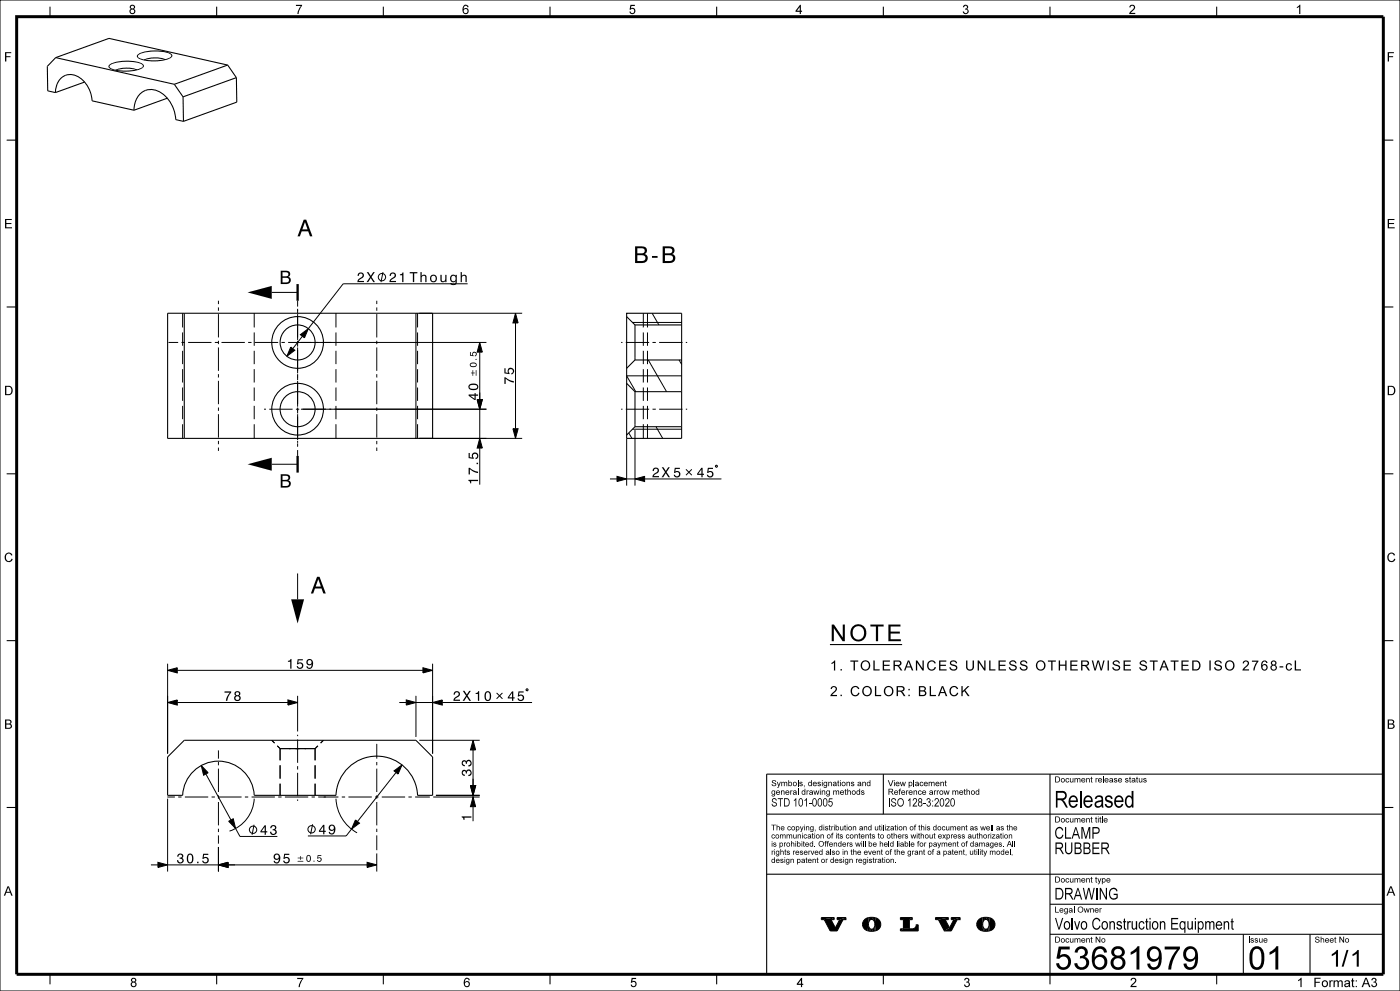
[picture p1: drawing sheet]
<svg xmlns="http://www.w3.org/2000/svg" width="420mm" height="297mm" viewBox="0 0 420 297" stroke-linecap="round" stroke-linejoin="round" font-family="sans-serif">
<g fill="#000">
<path d="M74.3 87.6l7.2-1.9v3.9zM154.7 93.9l.7 2.9h-1.5zM87.2 104l1.2 1-2.3 1.8zM90.1 100.3l2.4-1.8-1.2 2.8zM143.1 119.7h1.6l-.8 2.9zM143.9 102.6l.8 2.9h-1.6zM74.3 139.1l7.2-1.9v3.9zM143.9 131.4l.8 2.9h-1.6zM153.9 128.5h1.5l-.7 2.9zM185.1 142.8l2.9 .7-2.9 .8zM190.5 143.5l2.9-.7v1.5zM87.3 179.6h3.9l-1.9 7.3z"/>
<path d="M50.3 210.5l2.9-.7v1.5zM50.3 200.9l2.9-.8v1.6zM86.4 209.8l2.9 .7-2.9 .8zM121.9 209.8l2.9 .7-2.9 .8zM126.9 200.1l2.9 .8-2.9 .8zM129.8 210.5l2.9-.7v1.5zM60.4 229.4l2 2.2-1.3 .7zM118.2 231l2.4-1.8-1.2 2.8zM141.1 235.5h1.6l-.8 2.9zM141.9 221.9l.8 2.9h-1.6zM47.4 258.4l2.9 .8-2.9 .8zM65.5 259.2l2.9-.8v1.6z"/>
<path d="M68.6 246.1l1.4-.7 .7 2.9zM106.6 245.7l1.3 1-2.4 1.8zM110.1 258.4l2.9 .8-2.9 .8zM141.9 238.9l.8 2.9h-1.6zM249.3 275.6l1-.6v.6zM246.4 275h3.9l-3.9 .6zM260.5 275l.1 1.8zM270.1 278.4h.9l-.9 .6zM272.8 275.6l.9-.6v.6zM274.9 277.2h.6zM294.8 275v1.8z"/>
<path d="M246.4 275.6l3.9-.6-1 .6 1.3 2.5 1.3-2.5 1.9-.6v.6h-.9l-1.8 3.4h-2l-1.8-3.4z" fill-rule="evenodd"/>
<path d="M251.1 275h2.7l-1.9 .6h-.8z" fill-rule="evenodd"/>
<path d="M259.4 275.6l1.1-.6 .1 2.1-.3 1.9a1.98 1.98 0 0 1-.9-3.4z" fill-rule="evenodd"/>
<path d="M260.6 277.1l.2 2-.5-.1z" fill-rule="evenodd"/>
<path d="M260.7 277.9l.6 1.2h-.5z" fill-rule="evenodd"/>
<path d="M260.5 275l.4-.1 .1 .8-.4 .8z" fill-rule="evenodd"/>
<path d="M260.9 274.9h.9l-.3 .7-.5 .1z" fill-rule="evenodd"/>
<path d="M261.8 274.9l.4 .1-.1 .8-.6-.2z" fill-rule="evenodd"/>
<path d="M261 278.3l.9 .1-.1 .7h-.5z" fill-rule="evenodd"/>
<path d="M262.2 275l.5 .1-.3 1.6-.3-.9z" fill-rule="evenodd"/>
<path d="M262.3 277.8v1.3h-.5l.1-.7z" fill-rule="evenodd"/>
<path d="M262.7 275.1a2 2 0 0 1 1.5 1.9 2 2 0 0 1-1.5 1.9l-.3-2.2z" fill-rule="evenodd"/>
<path d="M262.4 277l.3 1.9-.4 .2z" fill-rule="evenodd"/>
<path d="M270.1 275h3.6l-.9 .6v2.8h-1.8v-2.8h-.9z" fill-rule="evenodd"/>
<path d="M270.1 279l.9-.6h2.7a1.15 1.15 0 0 0 1.2-1.2h.6v1.8z" fill-rule="evenodd"/>
<path d="M280.6 275h3.9l-3 .6h-.9z" fill-rule="evenodd"/>
<path d="M281.5 275.6l3-.6v.6h-.9l1.3 2.5-1.6 .9z" fill-rule="evenodd"/>
<path d="M285.4 275h2.6l-1.9 .6h-.7z" fill-rule="evenodd"/>
<path d="M286.1 275.6l1.9-.6v.6h-.8l-1.8 3.4h-2.1l1.6-.9z" fill-rule="evenodd"/>
<path d="M293.7 275.6l1.1-.6v2.1l-.3 1.9a1.98 1.98 0 0 1-.8-3.4z" fill-rule="evenodd"/>
<path d="M294.8 277.1l.2 2-.5-.1z" fill-rule="evenodd"/>
<path d="M295 277.9l.5 1.2h-.5z" fill-rule="evenodd"/>
<path d="M294.8 275l.4-.1 .1 .8-.5 .8z" fill-rule="evenodd"/>
<path d="M295.2 274.9h.9l-.3 .7-.5 .1z" fill-rule="evenodd"/>
<path d="M296.1 274.9l.4 .1-.2 .8-.5-.2z" fill-rule="evenodd"/>
<path d="M295.3 278.3l.8 .1-.1 .7h-.5z" fill-rule="evenodd"/>
<path d="M296.5 275l.4 .1-.2 1.6-.4-.9z" fill-rule="evenodd"/>
<path d="M296.6 277.8l-.1 1.3h-.5l.1-.7z" fill-rule="evenodd"/>
<path d="M296.9 275.1a2 2 0 0 1 1.6 1.9 2 2 0 0 1-1.5 1.9l-.3-2.2z" fill-rule="evenodd"/>
<path d="M296.7 277l.3 1.9-.5 .2z" fill-rule="evenodd"/>
</g>
<g fill="none" stroke="#000" stroke-width=".3">
<path d="M0 0h420v297h-420zM54.8 93.9v4.2M54.8 99.6v4M65.5 90.1v1M65.5 92.1v1M65.5 94.1v7M76.3 93.9v4.2M76.3 99.6v4M81.5 87.6h7.8M89.3 90.1v1.8M89.3 92.6v1.3M89.3 94.1v7.8"/>
<path d="M100.8 93.9v4.2M100.8 99.6v4M113 90.1v1M113 92.1v1M113 94.1v7M114.9 81.6l-.6 3M125.3 93.9v4.2M125.3 99.6v4M125.8 93.9h30.9M140.3 85.1h-37.4l-10.4 13.4M154.7 96.8v31.7M154.7 93.9l.7 2.9h-1.5z"/>
<path d="M189.7 96.6h14.8M193 93.9v4.2M193 99.6v4M194.2 93.9v4.2M194.2 99.6v4M195.6 93.9l2.1 3.5M50.5 102.6h3M54.4 102.6h1.1M54.8 105.1v4M54.8 110.6v4M54.8 116.1v4M56.4 102.6h7"/>
<path d="M64.4 102.6h1M65.5 102.1v1M65.5 104.1v7M65.5 112.1v1M65.5 114.1v7M66.4 102.6h7M74.4 102.6h1M76.3 105.1v4M76.3 110.6v4M76.3 116.1v4M76.4 102.6h7.1M84.4 102.6h1"/>
<path d="M87.2 104l1.2 1-2.3 1.8zM89.3 102.1v1.8M89.3 104.1v7.8M89.3 112.1v1.8M89.3 114.1v7.8M90.1 100.3l2.4-1.8-1.2 2.8zM90.7 100.8l-2.9 3.7M100.8 105.1v4M100.8 110.6v4M100.8 116.1v4M113 102.1v1M113 104.1v7"/>
<path d="M113 112.1v1M113 114.1v7M125.3 105.1v4M125.3 110.6v4M125.3 116.1v4M143.1 119.7h1.6l-.8 2.9zM143.9 102.6l.8 2.9h-1.6zM143.9 105.5v14.2M145.9 102.6h-59.5M186.3 102.6h.4M187.7 102.6h7M193 105.1v4"/>
<path d="M193 110.6v4M193 116.1v4M194.2 105.1v4M194.2 110.6v4M194.2 116.1v4M194.5 107.9l5.5 9.5M195.7 102.6h1M197.7 102.6h7M203.7 107.9l.8 1.3M204.5 112.6h-16.5l2.7 4.8M205.7 102.6h.4M54.8 121.6v4"/>
<path d="M54.8 127.1v4.3M65.5 122.1v1M65.5 124.1v7M65.5 132.1v1M65.5 134.1v1M76.3 121.6v4M76.3 127.1v4.3M79.2 122.6h.6M80.8 122.6h7M81.5 139.1h7.8M88.8 122.6h1M89.3 132.9v1"/>
<path d="M89.3 134.9v1.7M89.3 122.1v1.8M89.3 124.1v7.8M89.3 132.1v.6M90.3 122.6h55.6M100.8 121.6v4M100.8 127.1v4.3M113 122.1v1M113 124.1v7M113 132.1v1M113 134.1v1M125.3 121.6v4"/>
<path d="M125.3 127.1v4.3M125.8 131.4h30.9M143.9 131.4l.8 2.9h-1.6zM143.9 122.6v8.8M143.9 134.3v10.9M153.9 128.5h1.5l-.7 2.9zM186.3 122.6h.4M187.7 122.6h7M188 131.4v14.1M188.6 129.7l1 1.7M189.7 128.6h14.8M190.5 128.9v16.6"/>
<path d="M193 121.6v4M193 127.1v4.3M194.2 121.6v4M194.2 127.1v4.3M195.7 122.6h1M196.8 127.9l2 3.5M197.7 122.6h7M205.7 122.6h.4M214.8 139.4l.4 .2-.2 .4-.4-.2zM183 143.5h2.1M185.1 142.8l2.9 .7-2.9 .8zM188 143.5h2.5"/>
<path d="M190.5 143.5l2.9-.7v1.5zM193.4 143.5h23M205.8 140.7l1.7 1.7M207.5 140.7l-1.7 1.7M89.3 171.9v7.7M50.3 198.9v27M129.8 198.9v27M50.3 210.5l2.9-.7v1.5zM50.3 200.9l2.9-.8v1.6zM53.2 210.5h33.2M53.2 200.9h73.7M86.4 209.8l2.9 .7-2.9 .8z"/>
<path d="M89.3 208.5v10.7M119.8 210.5h2.1M121.9 209.8l2.9 .7-2.9 .8zM124.8 208.5v12.4M124.8 210.5h5M126.9 200.1l2.9 .8-2.9 .8zM129.8 210.5l2.9-.7v1.5zM132.7 210.5h26.9M149 207.7l1.7 1.7M150.7 207.7l-1.7 1.7M158 206.4l.4 .2-.2 .4-.4-.2zM50.2 238.9h2.3"/>
<path d="M50.3 239.4v21.8M53.5 238.9h1M55.5 238.9h7M60.4 229.4l2 2.2-1.3 .7zM61.8 232l7.5 13.8M63.5 238.9h1M65.5 238.9h7M65.5 224.9v2.5M65.5 228.4v1M65.5 230.4v7M65.5 238.4v1M73.5 238.9h1"/>
<path d="M75.5 238.9h7M76.3 239.4a10.7 10.7 0 0 1-7.5 9.7M81.5 221.9l.9 .8M83.2 223.5l.8 .9M83.5 238.9h1M84 224.4v3.5M84 229.4v4M84 234.9v3.5M84 224.4h10.5M85.5 238.9h7M89.3 220.2v.4M89.3 221.6v7"/>
<path d="M89.3 229.6v1M89.3 231.6v7M89.3 239.6v.4M93.5 238.9h1M94.5 224.4v3.5M94.5 229.4v4M94.5 234.9v3.5M95.4 223.5l-.9 .9M95.5 238.9h6M97 221.9l-.8 .8M100.8 239.4a12.2 12.2 0 0 0 6.3 10.2M102.5 238.9h1"/>
<path d="M104.5 238.9h7M112.5 238.9h1M113 222.9v4.5M113 228.4v1M113 230.4v7M113 238.4v1M114.5 238.9h7M118.2 231l2.4-1.8-1.2 2.8zM118.8 231.5l-11.6 14.7M122.5 238.9h1M124.5 238.9h4.5M125.8 221.9h18.1"/>
<path d="M130 238.9h13.9M130.8 238.4h13.1M141.1 235.5h1.6l-.8 2.9zM141.9 224.8v10.7M141.9 238.4v.5M141.9 238.9l.8 2.9h-1.6zM141.9 221.9l.8 2.9h-1.6zM266.7 239.2v2.5M45.3 259.2h2.1M47.4 258.4l2.9 .8-2.9 .8zM50.3 259.2h15.2M65.5 259.2l2.9-.8v1.6z"/>
<path d="M65.5 253.8v7.4M65.5 240.4v7M65.5 248.4v1M65.5 250.4v2.4M68.4 259.2h41.7M68.6 246.1l1.4-.7 .7 2.9zM70.7 248.3l1.3 2.4h11.2M76.2 247.2l-.6 3M93.8 247l-.6 3M105.5 248.5l-1.7 2h-11.4M106.6 245.7l1.3 1-2.4 1.8zM110.1 258.4l2.9 .8-2.9 .8z"/>
<path d="M113 255.8v5.4M113 240.4v7M113 248.4v1M113 250.4v4.4M141.9 241.8v4.3M246.4 275h3.9v.6h-1l1.3 2.5 1.3-2.5h-.8v-.6h2.7v.6h-.9l-1.8 3.4h-2l-1.8-3.4h-.9zM261 275.7a1.13 1.13 0 0 1 1.3 .3 1.13 1.13 0 0 1 .1 1.3 1 1 0 0 1-1.1 1.1 1 1 0 0 1-.7-1.4zM262.7 275.1a2.07 2.07 0 0 1 1.5 2.4 2.07 2.07 0 0 1-2.4 1.6 2.19 2.19 0 0 1-2.6-.9 2.19 2.19 0 0 1 .4-2.8l1.4-.5 1.7 .2M270.1 275h3.6v.6h-.9v2.8a1.59 1.59 0 0 0 2-.8l.1-.4h.6v1.8h-5.4v-.6h.9v-2.8h-.9zM280.6 275h3.9v.6h-.9l1.3 2.5 1.2-2.5h-.7v-.6h2.6v.6h-.8l-1.8 3.4h-2.1l-1.8-3.4h-.9zM295.3 275.7a1.13 1.13 0 0 1 1.3 .3 1.13 1.13 0 0 1 .1 1.3 1 1 0 0 1-1.2 1.2 1 1 0 0 1-.7-1.5zM296.9 275.1a2.07 2.07 0 0 1 1.6 2.4 2.07 2.07 0 0 1-2.4 1.6 2.19 2.19 0 0 1-2.7-.9 2.19 2.19 0 0 1 .5-2.8l1.4-.5 1.6 .2"/>
<path d="M390 292.6h.1M390 292h.1"/>
<circle cx="114.6" cy="83.1" r="1.1"/>
<circle cx="75.9" cy="248.7" r="1.1"/>
<circle cx="93.5" cy="248.5" r="1.1"/>
</g>
<g fill="#000">
<path d="M1.5 15.6h1.9v.3h-1.5v.9h1.2v.3h-1.2v1.3h-.4zM41.3 17.3h.4zM41.4 17.4l.3-.1a13 13 0 0 0 9.5-.2l.3 .1a12 12 0 0 1-10.1 .2zM32.9 19.3a12.4 12.4 0 0 1 9.9-.1l-.3 .1a13.3 13.3 0 0 0-9.3 .1l-.4 .5 .3 .4-.3 .1-.3-.5zM43.1 17.9a8.5 8.5 0 0 1 6.6-.1l-.3 .2a9.6 9.6 0 0 0-6 .1zM41.5 16.2a12.5 12.5 0 0 1 9.8-.2l.4 .7-.2 .5-.3-.1 .2-.4a3.4 3.4 0 0 0-3.1-1.2 11.3 11.3 0 0 0-6.8 1.1l-.1 .4 .2 .2-.3 .1-.2-.5zM88.8 1.4h1.8l-.8 1.6-.2 1.2h-.4l.1-.6 1-1.8h-1.5zM189.1 1.4h1.4v.4h-1.1l-.1 .7a.9 .9 0 0 1 1.2 .5 .9 .9 0 0 1-.5 1.2 .9 .9 0 0 1-1.2-.7l.4-.1a.58 .58 0 0 0 .8 .3 .58 .58 0 0 0 .1-.9 .58 .58 0 0 0-.9 .1h-.3zM289.2 1.6a.72 .72 0 0 1 1 0 .72 .72 0 0 1-.1 1.1l.2 .1a.86 .86 0 0 1-.2 1.4 .86 .86 0 0 1-1.3-.7l.4-.1 .3 .5a.56 .56 0 0 0 .7-.2 .56 .56 0 0 0-.1-.7l-.6-.1v-.3l.6-.4-.2-.5h-.3l-.4 .5-.3-.1zM339.1 1.6a.91 .91 0 0 1 1.3 .2 .91 .91 0 0 1-.4 1.3l-.8 .8h1.4v.3h-1.9l.4-.7 .8-.8a.54 .54 0 0 0 0-.9 .54 .54 0 0 0-.8 .4h-.3zM389.1 2.1l1-.7v2.8h-.3v-2.2l-.7 .4zM416.3 15.6h1.9v.3h-1.5v.9h1.2v.3h-1.2v1.3h-.4z"/>
<path d="M18.4 23.2l1.2-.8 .2 .3a5.2 5.2 0 0 0-3 5.1l-.3-.1v-.9a5.9 5.9 0 0 1 1.9-3.6zM19.6 22.4a6.3 6.3 0 0 1 7.2 4.1l.9 2.8 .1 .9h-.3a8.5 8.5 0 0 0-5.3-7.5l-1.6-.2-.8 .2zM32.8 20.4l.3-.1a12.8 12.8 0 0 0 9.5-.1h.3a11.8 11.8 0 0 1-10.1 .2zM34.6 21a8.5 8.5 0 0 1 6.6-.1l-.3 .1a9.6 9.6 0 0 0-6.1 .1zM42.5 19.3l.3-.1 .3 .3-.2 .7h-.3l.3-.4zM41.8 28.2l1.1-1 .7-.3 .1 .3a5.8 5.8 0 0 0-3.4 5.9l-.3-.1 .3-1.9 .5-1.6zM43.6 26.9a7.1 7.1 0 0 1 8.2 4.6l.9 2.8 .2 1.6-.3-.1a9.7 9.7 0 0 0-6.3-8.7l-1.7-.1-.9 .2zM1.5 65.6h2v.3h-1.6v.9h1.5v.3h-1.5v1h1.7v.3h-2.1zM416.3 65.6h2v.3h-1.6v.9h1.5v.3h-1.5v1h1.7v.3h-2.1zM202.4 140.2h1.6v.3h-1.3l-.1 .8a1 1 0 0 1 1.4 .5 1 1 0 0 1-.6 1.3 1 1 0 0 1-1.3-.8h.4a.66 .66 0 0 0 1 .3 .66 .66 0 0 0 0-1 .66 .66 0 0 0-1 .1h-.3zM1.7 166a1.15 1.15 0 0 1 2 .4l-.4 .1a.86 .86 0 0 0-1.2-.5 .86 .86 0 0 0-.3 1.2 .82 .82 0 0 0 .7 1 .82 .82 0 0 0 .9-.8l.4 .1a1.3 1.3 0 0 1-1.8 .8 1.3 1.3 0 0 1-.5-1.8zM416.5 166a1.15 1.15 0 0 1 2 .4l-.4 .1a.86 .86 0 0 0-1.1-.5 .86 .86 0 0 0-.4 1.2 .83 .83 0 0 0 .5 .9 .83 .83 0 0 0 1-.3l.1-.4 .4 .1a1.3 1.3 0 0 1-1.8 .8 1.3 1.3 0 0 1-.5-1.8z"/>
<path d="M231.6 234a.69 .69 0 0 1 .7-.2 .69 .69 0 0 1 .6 .5h-.3a.33 .33 0 0 0-.4-.3 .33 .33 0 0 0-.2 .5 .63 .63 0 0 1 .7 .3 .63 .63 0 0 1-.1 .8 .74 .74 0 0 1-1.1-.6h.2a.44 .44 0 0 0 .5 .4 .44 .44 0 0 0 .4-.4 .96 .96 0 0 1-1-1zM233 234.3h.3l.3 1 .4-1h.2l-.6 1.6-.3 .2-.1-.2 .3-.3zM234.3 236.9l.2 .2 .7-.2 .1 1.3h-.2v-1l-.2-.1-.3 .2-.1 .9h-.2zM234.4 234.3l.2 .2a.41 .41 0 0 1 .4-.2 .41 .41 0 0 1 .4 .2l.4-.2 .3 .1 .1 1.2h-.3v-1l-.2-.1-.3 .2v.9h-.2v-.8l-.3-.3-.2 .2-.1 .9h-.2zM237.1 236.9l.2 .2 .5-.2-.4 .3-.1 1h-.2zM239.3 233.8h.3v1.8h-.3zM239.3 236.4h.3v1.8h-.3zM239.8 234.5l.6-.2 .4 .4-.5-.2-.2 .2a.51 .51 0 0 1 .6 .3 .51 .51 0 0 1-.2 .6l-.7-.2v-.2l.5 .2 .3-.2-.6-.2zM241.2 235.4h.2l-.2 .6zM242 236.9l.2 .2 .5-.2-.5 .3v1h-.2zM244 236.9h.2l.3 1 .3-1h.2l.3 1 .3-1h.2l-.4 1.3h-.2l-.3-1-.2 1h-.3zM245.3 234.5l.5-.2 .4 .4-.5-.2-.2 .2a.51 .51 0 0 1 .6 .3 .51 .51 0 0 1-.2 .6l-.6-.2-.1-.2 .6 .2 .3-.2-.6-.2z"/>
<path d="M246.5 236.9l.3 .2 .6-.2 .2 1.3h-.2l-.1-1-.2-.1-.3 .2v.9h-.3zM248.5 234.3l.2 .2 .7-.1 .2 1.2h-.3v-1l-.2-.1-.3 .2-.1 .9h-.2zM250 236.9l.2 .2a.42 .42 0 0 1 .4-.2 .42 .42 0 0 1 .3 .2l.4-.2 .3 .1 .1 1.2h-.2v-1l-.2-.1-.3 .2v.9h-.2v-.8l-.3-.3-.3 .2v.9h-.2zM251.3 234l.3-.1v.4h.2l-.2 .2v.8l.2 .3-.4-.1-.1-1h-.2zM254 234.3l.2 .2 .6-.1 .2 1.2h-.2v-1l-.3-.1-.3 .2v.9h-.2zM253.5 236.6l.2-.2v.5h.3v.2h-.3v.7l.3 .4-.4-.1-.1-1h-.1zM254.2 236.4h.2v.7l.5-.2 .3 .2v1.1h-.2v-.8l-.2-.3-.3 .2-.1 .9h-.2zM255.3 234.5l.6-.2 .4 .4-.5-.2-.3 .2a.51 .51 0 0 1 .6 .3 .51 .51 0 0 1-.2 .6l-.6-.2-.1-.2 .6 .2 .3-.2-.6-.2zM258.4 237.1l.5-.2 .4 .3-.5-.1-.2 .2a.51 .51 0 0 1 .6 .3 .51 .51 0 0 1-.2 .6l-.6-.2-.1-.2 .6 .2 .3-.2-.7-.3zM258.7 234.3l.2 .2 .7-.1 .2 1.2h-.3v-1l-.2-.1-.4 .2v.9h-.2zM266.3 233.8h.3l.6 1.6 .6-1.6h.2l-.7 1.8h-.2zM269.9 236.4h.4l-.3 .2v.3h.2v.2h-.2v1.1h-.2v-1.1l-.2-.2h.2z"/>
<path d="M270 234.3h.2l.3 1 .3-1h.2l.2 1 .3-1h.3l-.4 1.3h-.3l-.2-1-.3 1h-.2zM271.9 236.9l.2 .2 .4-.2-.4 .3v1h-.2zM274 233.8h.2v1.8h-.2zM274.1 236.9l.2 .2 .7-.2 .1 1.3h-.2v-1l-.3-.1-.3 .2v.9h-.2zM275.5 237.1l.6-.2 .4 .4-.7-.2a.55 .55 0 0 0 .1 .9l.6-.3a.63 .63 0 0 1-.9 .4 .63 .63 0 0 1-.1-1zM276.1 234.5l.6-.2 .3 .4-.7-.2a.55 .55 0 0 0 .1 .9l.6-.2a.62 .62 0 0 1-.9 .3 .62 .62 0 0 1 0-1zM278.6 234.3l.2 .2a.41 .41 0 0 1 .4-.2 .41 .41 0 0 1 .4 .2l.4-.2 .3 .1 .1 1.2h-.2l-.1-1-.2-.1-.3 .2v.9h-.2v-.8l-.3-.3-.2 .2-.1 .9h-.2zM280.2 236.9l.2 .2 .5-.2-.4 .3v1h-.3zM281.1 236.9l.1 .2 .5-.2-.4 .3v1h-.2zM282.1 234.3l.2 .2 .7-.1 .2 1.2h-.3v-1l-.2-.1-.3 .2-.1 .9h-.2zM283.1 236.9h.2l.3 1 .3-1h.2l.3 1 .3-1h.2l-.4 1.3h-.3l-.2-1-.3 1h-.2zM283.5 234l.3-.1v.4h.2v.2h-.2v.8l.2 .3-.4-.1-.1-1h-.1z"/>
<path d="M285.7 236.9l.3 .2a.41 .41 0 0 1 .3-.2 .41 .41 0 0 1 .4 .2l.4-.2 .3 .1 .1 1.2h-.2v-1l-.3-.1-.3 .2v.9h-.2v-.8l-.2-.3-.3 .2v.9h-.3zM289.3 236.6l.2-.2v.5h.2v.2h-.2v.7l.3 .4-.5-.1v-1h-.2zM290 236.4h.2v.7l.4-.2 .4 .2v1.1h-.2v-.8l-.3-.3-.3 .2v.9h-.2zM319.8 233.4a.55 .55 0 0 1 .5-.2 .55 .55 0 0 1 .4 .4l-.6-.2a.55 .55 0 0 0 .1 .9l.6-.2a.63 .63 0 0 1-1 .3 .63 .63 0 0 1 0-1zM321 233.2h.2v.9l.3 .2 .3-.2v-.9h.2v1.3h-.2v-.2l-.7 .2zM322.4 233.2l.2 .2a.41 .41 0 0 1 .3-.2 .41 .41 0 0 1 .4 .2l.4-.2 .3 .1 .1 1.2h-.2v-1l-.2-.1-.3 .2-.1 .9h-.2v-.8l-.2-.3-.3 .2v.9h-.2zM325.9 233.2l.2 .2 .7-.2 .1 1.3h-.2v-1l-.3-.1-.3 .2v.9h-.2zM327.3 232.9l.2-.2v.5h.3v.2h-.3v.7l.3 .4-.5-.1v-1h-.2zM328.7 233.2l.2 .2 .4-.2-.4 .3v1h-.2zM330.9 232.7h.2v1.8h-.2zM334.2 233.4l.6-.2 .3 .3-.4-.1-.3 .2a.51 .51 0 0 1 .6 .3 .51 .51 0 0 1-.2 .6l-.6-.2v-.2l.5 .2 .3-.2-.6-.3zM337.6 233.4l.5-.2 .4 .3-.5-.1-.2 .2a.51 .51 0 0 1 .6 .3 .51 .51 0 0 1-.2 .6l-.6-.2-.1-.2 .6 .2 .2-.2-.6-.3z"/>
<path d="M338.9 232.9l.2-.2v.5h.2v.2h-.2v.7l.3 .4-.5-.1v-1h-.2zM341 232.9l.2-.2v.5h.2v.2h-.2v.7l.3 .4-.5-.1v-1h-.2zM341.7 233.2h.2v.9l.2 .2 .3-.2 .1-.9h.2v1.3h-.2v-.2l-.7 .2zM343 233.4l.6-.2 .4 .3-.5-.1-.3 .2a.51 .51 0 0 1 .6 .3 .51 .51 0 0 1-.2 .6l-.6-.2-.1-.2 .6 .2 .3-.2-.6-.3zM138.5 244.7h2.9v.4h-2v.6h-.3zM231.6 239.5a.74 .74 0 0 1 .9-.3 .74 .74 0 0 1 .5 .7h-.2a.47 .47 0 0 0-.4-.5 .47 .47 0 0 0-.6 .4 .47 .47 0 0 0 .5 .5l.4 .2a.75 .75 0 0 1 .1 1.2 .75 .75 0 0 1-1.2-.3l-.1-.5 .3 .2a.6 .6 0 0 0 .9 .3l.1-.5-1.1-.6zM231.5 255l.2 .1 .5-.1-.4 .3-.1 .9h-.2zM232 252.7l.5-.2 .4 .3-.5-.1-.2 .2a.48 .48 0 0 1 .6 .2 .48 .48 0 0 1-.2 .7l-.6-.3-.1-.1 .6 .2 .2-.2-.5-.3zM231.4 247.2h1.4v.1h-.6v1.6h-.2v-1.6h-.6zM231.6 250.2l.6-.1 .3 .4-.3-.2a.4 .4 0 0 0-.5 .4 .4 .4 0 0 0 .5 .4l.3-.2a.6 .6 0 0 1-.9 .3 .6 .6 0 0 1 0-1zM233 247.2h.2v.6l.4-.2 .3 .2 .1 1.1h-.2v-.8l-.3-.3-.3 .2v.9h-.2zM233.3 239.2h1.6v.3h-.7v2.2h-.2v-2.2h-.7z"/>
<path d="M234 250.1l.2 .2 .4-.3 .3 .3 .4-.3 .3 .2 .1 1.1h-.2l-.1-.9-.2-.2-.2 .2-.1 .9h-.2v-.8l-.2-.3-.3 .2v.9h-.2zM234.1 257.6l.5-.2 .4 .3-.5-.1-.2 .2a.48 .48 0 0 1 .6 .2 .48 .48 0 0 1-.2 .6l-.6-.2v-.2l.5 .3 .3-.2-.6-.3zM234.1 254.5h.2v.6l.4-.2 .4 .3v1h-.2v-.8l-.3-.3-.2 .2-.1 .9h-.2zM235.2 252.5l.2 .2 .4-.2-.4 .3v.9h-.2zM235.5 254.7l.2-.2v.5h.2l-.2 .1v.7l.2 .4-.4-.1v-1h-.2zM236 250.1l.2 .2 .4-.3 .3 .3 .4-.3 .3 .2 .1 1.1h-.3v-.9l-.2-.2-.3 .2v.9h-.2v-.8l-.2-.3-.3 .2v.9h-.2zM236.1 255.1l.5-.2 .3 .4-.4-.2-.2 .2a.48 .48 0 0 1 .5 .3 .48 .48 0 0 1-.1 .6l-.6-.2-.1-.2 .5 .2 .3-.2-.6-.2zM236.4 247.8l.5-.2 .4 .4-.4-.1a.4 .4 0 0 0-.5 .4 .4 .4 0 0 0 .6 .3l.3-.2a.6 .6 0 0 1-.9 .4 .6 .6 0 0 1 0-1zM237.2 257.4l.2 .2 .6-.2 .1 1.2h-.2v-.9l-.2-.1-.3 .2v.8h-.2zM237.3 252h.2v.7l.4-.2 .4 .2v1h-.2v-.7l-.3-.3-.3 .2v.8h-.2zM237.9 255l.2 .1 .5-.1-.4 .3-.1 .9h-.2zM238 250.1h.2v.9l.2 .1 .3-.1 .1-.9h.2v1.2l-.2-.2-.7 .2z"/>
<path d="M238.7 239.2h.2v2.5h-.3v-2l-.4 .4zM239.3 250.1l.2 .1 .6-.1 .2 1.2h-.2v-.9l-.3-.2-.3 .2v.9h-.2zM240 255.1l.5-.2 .4 .4-.5-.2-.2 .2a.48 .48 0 0 1 .6 .3 .48 .48 0 0 1-.2 .6l-.6-.2-.1-.2 .6 .2 .2-.2-.5-.2zM240 247.6h.2l.3 1 .4-1h.2l-.6 1.6-.3 .2-.1-.3 .3-.2zM241 252.2l.2-.1v.4h.2l-.2 .2v.7l.3 .3-.5-.1v-.9h-.2zM241.8 247.6l.2 .2 .6-.1 .2 1.2h-.2l-.1-1-.2-.1-.3 .2v.9h-.2zM241.2 250.2l.6-.1 .3 .4-.3-.2a.36 .36 0 0 0-.5 .1 .36 .36 0 0 0 .1 .5 .36 .36 0 0 0 .5 0h.2a.6 .6 0 0 1-.9 .3 .6 .6 0 0 1 0-1zM241.9 239.2h.2v2.5h-.3v-2l-.5 .4zM241.8 257.1l.2-.1v.4h.2l-.2 .2v.7l.3 .3-.5-.1v-.9h-.2zM242.5 255l.2 .1 .5-.1-.4 .3v.9h-.3zM242.7 240.7h.8v.3h-.8zM243.2 255h.2l.3 .9 .4-.9h.2l-.4 1.2h-.3z"/>
<path d="M243.8 257.4l.2 .2 .6-.2 .2 1.2h-.3v-.9l-.2-.1-.3 .2v.8h-.2zM243.7 249.8l.2-.2v.5h.2l-.2 .2v.7l.2 .3-.4-.1v-.9h-.2zM244.3 253.5h.2v.2h-.2zM244.5 248.6h.2l-.2 .6zM245.1 257.1l.2-.1v.4h.2l-.2 .2v.7l.3 .3-.5-.1v-.9h-.1zM246.2 250.1l.2 .1 .6-.1 .1 1.2h-.2v-.9l-.2-.2-.3 .2v.9h-.2zM247.5 247.8l.5-.2 .4 .4-.4-.2-.3 .2a.48 .48 0 0 1 .6 .3 .48 .48 0 0 1-.2 .6l-.6-.2v-.2l.5 .2 .3-.2-.6-.3zM247.6 252.1l.4-.1-.2 .2 .1 .5h-.2v1h-.2v-1l-.2-.2h.2zM247.7 257.4l.2 .2 .5-.2-.4 .3-.1 .9h-.2zM248.3 252.1l.4-.1-.3 .2 .2 .5h-.2v1h-.2v-1l-.2-.2h.2zM248.7 239.3h1.1v.2h-.9l-.1 .7a.79 .79 0 0 1 1 .7 .79 .79 0 0 1-.9 .8l-.4-.6 .2-.1 .2 .4a.5 .5 0 0 0 .7-.5 .5 .5 0 0 0-.9-.3l-.2-.1zM249.1 254.5h.2v1.7h-.2z"/>
<path d="M248.8 247.3l.2-.1v.4h.2l-.2 .2v.7l.2 .4-.4-.1v-1h-.2zM249.4 247.6l.2 .2 .4-.1-.3 .3-.1 .9h-.2zM249.6 249.6h.4l-.2 .2 .2 .5h-.3v1h-.2v-1l-.2-.2h.2zM249.6 255.1l.5-.2 .4 .4-.5-.2-.2 .2a.48 .48 0 0 1 .6 .3 .48 .48 0 0 1-.2 .6l-.6-.2-.1-.2 .6 .2 .2-.2-.6-.2zM250.1 252.5l.3 .2 .6-.1 .1 1.1h-.2v-.9l-.2-.1-.3 .2v.8h-.3zM251.8 257.6l.5-.2 .4 .3-.5-.1-.2 .2a.48 .48 0 0 1 .6 .2 .48 .48 0 0 1-.2 .6l-.6-.2-.1-.2 .6 .3 .2-.2-.6-.3zM251.3 249.8l.3-.2v.5h.2l-.2 .2v.7l.2 .3-.4-.1-.1-.9h-.1zM252 250.2l.5-.1 .3 .3-.4-.2-.2 .2a.48 .48 0 0 1 .5 .3 .48 .48 0 0 1-.1 .6l-.6-.2-.1-.2 .5 .2 .3-.1-.6-.3zM252 247.6h.2l.1 .9 .2 .2 .3-.2v-.9h.2v1.3l-.2-.2-.6 .1zM253.3 255l.2 .1 .6-.1 .2 1.2h-.2v-.9l-.3-.2-.3 .2v.9h-.2zM253.4 247.3l.2-.1v.4h.2l-.2 .2v.7l.2 .4-.4-.1v-1h-.2zM254.1 252.5l.2 .2 .4-.2-.3 .3-.1 .9h-.2z"/>
<path d="M253.9 250.2l.6-.1 .3 .4-.3-.2a.36 .36 0 0 0-.5 .1 .36 .36 0 0 0 .1 .5 .36 .36 0 0 0 .5 0h.2a.6 .6 0 0 1-.9 .3 .6 .6 0 0 1 0-1zM254.9 252.7l.5-.2 .3 .3-.4-.1-.2 .2a.48 .48 0 0 1 .5 .2 .48 .48 0 0 1-.1 .7l-.6-.3-.1-.1 .5 .2 .3-.2-.6-.3zM254.8 257.4l.2 .2 .7-.2 .1 1.2h-.2v-.9l-.2-.1-.3 .2-.1 .8h-.2zM255.3 254.7l.2-.2v.5h.2l-.2 .1v.7l.3 .4-.5-.1v-1h-.1zM255.9 247.6l.2 .2 .6-.1 .2 1.2h-.3v-1l-.2-.1-.3 .2v.9h-.2zM256 254.5h.2v.6l.4-.2 .3 .3v1h-.2v-.8l-.2-.3-.3 .2v.9h-.2zM256.3 250.1l.2 .1 .7-.1 .1 1.2h-.2v-.9l-.2-.2-.3 .2-.1 .9h-.2zM256.8 257.4l.2 .2 .4-.2-.4 .3v.9h-.2zM256.6 252.5h.2l.2 1 .3-1h.2l.3 1 .2-1h.3l-.4 1.2h-.3l-.2-.9-.2 .9h-.3zM257.7 249.8l.2-.2v.5h.2l-.2 .2v.7l.2 .3-.4-.1v-.9h-.2zM258.9 252h.2v1.7h-.2zM259.2 247.6l.2 .2 .6-.1 .2 1.2h-.3v-1l-.2-.1-.3 .2v.9h-.2z"/>
<path d="M259.4 252h.3v1.7h-.3zM259.6 250.1l.2 .1 .7-.1 .1 1.2h-.2v-.9l-.2-.2-.3 .2-.1 .9h-.2zM260.7 257.6l.5-.2 .4 .3-.5-.1-.2 .2a.48 .48 0 0 1 .6 .2 .48 .48 0 0 1-.2 .6l-.6-.2-.1-.2 .6 .3 .2-.2-.6-.3zM260.4 255h.3l.3 .9 .3-.9h.2l-.4 1.2h-.2zM261 249.8l.2-.2v.5h.2l-.2 .2v.7l.2 .3-.4-.1v-.9h-.2zM261.6 250.2l.5-.1 .4 .3-.5-.2-.2 .2a.48 .48 0 0 1 .6 .3 .48 .48 0 0 1-.2 .6l-.6-.2-.1-.2 .6 .2 .2-.1-.6-.3zM261.9 257.1l.2-.1v.4h.3l-.3 .2v.7l.3 .3-.4-.1-.1-.9h-.1zM262.6 257.4l.2 .2 .4-.2-.4 .3v.9h-.2zM263.1 255l.2 .1 .6-.1 .2 1.2h-.3v-.9l-.2-.2-.3 .2v.9h-.2zM262.5 247.6h.2v.9l.2 .2 .3-.2v-.9h.3v1.3l-.3-.2-.6 .1zM263.5 249.8l.2-.2v.5h.2l-.2 .2v.7l.2 .3-.4-.1v-.9h-.2zM263.9 252h.2v.7l.5-.2 .3 .2v1h-.2v-.7l-.2-.3-.3 .2-.1 .8h-.2z"/>
<path d="M263.8 247.3l.2-.1v.4h.2l-.2 .2v.7l.3 .4-.5-.1v-1h-.1zM264.4 254.7l.2-.2v.5h.2l-.2 .1v.7l.3 .4-.5-.1v-1h-.2zM265 247.2h.2v1.7h-.2zM264.7 257.1l.2-.1v.4h.2l-.2 .2v.7l.2 .3-.4-.1v-.9h-.2zM266 247.6h.9l-.7 1.1h.8v.2h-1.1l.7-1.1h-.6zM266.6 252h.2v1.7h-.2zM267.2 254.5h.4l-.3 .2 .2 .4h-.2v1.1h-.2v-1.1l-.2-.1h.2zM267.2 257.4l.2 .2 .6-.2 .2 1.2h-.3v-.9l-.2-.1-.3 .2v.8h-.2zM267.4 239.5a.75 .75 0 0 1 .9-.3 .75 .75 0 0 1 .5 .7h-.2a.47 .47 0 0 0-.4-.5 .47 .47 0 0 0-.6 .4 .47 .47 0 0 0 .5 .5l.4 .2a.75 .75 0 0 1 .1 1.2 .75 .75 0 0 1-1.2-.3l-.1-.5 .3 .2a.6 .6 0 0 0 .9 .3l.1-.5-1.1-.6zM267.5 249.8l.2-.2v.5h.2l-.2 .2v.7l.2 .3-.4-.1v-.9h-.2zM268.1 249.6h.2v.6l.4-.2 .3 .3 .1 1h-.2v-.8l-.3-.3-.3 .2v.9h-.2zM268.5 258.4l.2 .2z"/>
<path d="M268.4 254.7l.2-.2v.5h.2l-.2 .1v.7l.2 .4-.4-.1v-1h-.2zM268.5 247.3l.2-.1v.4h.2l-.2 .2v.7l.3 .4-.5-.1v-1h-.2zM269 254.5h.2v.6l.5-.2 .3 .3v1h-.2v-.8l-.2-.3-.3 .2-.1 .9h-.2zM269.1 252h.2v1.7h-.2zM270.7 250.1l.2 .1 .5-.1-.4 .3-.1 .9h-.2zM271 247.6l.2 .2 .6-.1 .2 1.2h-.2l-.1-1-.2-.1-.3 .2v.9h-.2zM271.5 250.2l.5-.1 .4 .3-.5-.2-.2 .2a.48 .48 0 0 1 .6 .3 .48 .48 0 0 1-.2 .6l-.6-.2-.1-.2 .5 .2 .3-.1-.6-.3zM272.8 252h.2v1.7h-.2zM273 239.2h.1v2.5h-.2v-2l-.5 .4zM273.2 250.1h.2l.3 .9 .2-.9h.2l.3 .9 .3-.9h.2l-.4 1.2h-.2l-.3-.9-.2 .9h-.3zM273.6 255l.2 .1 .5-.1-.4 .3v.9h-.3zM274.5 247.2h.4l-.3 .2 .2 .4h-.2v1.1h-.3v-1.1l-.1-.2h.1z"/>
<path d="M274 239.4a.75 .75 0 0 1 1.1 .2 .75 .75 0 0 1-.3 1l-.7 .8h1v.3h-1.3l1-1.5a.45 .45 0 0 0-.1-.7 .45 .45 0 0 0-.6 .4h-.3zM275.4 252.1l.5-.1-.3 .2 .2 .5h-.3v1h-.2v-1l-.2-.2h.2zM275.7 255l.3 .1 .6-.1 .1 1.2h-.2v-.9l-.2-.2-.3 .2v.9h-.3zM275.6 249.8l.2-.2v.5h.2l-.2 .2v.7l.2 .3-.4-.1v-.9h-.2zM275.7 247.3l.2-.1v.4h.2l-.2 .2v.7l.2 .4-.4-.1v-1h-.2zM276.2 249.6h.2v.6l.4-.2 .4 .3v1h-.2v-.8l-.3-.3-.2 .2-.1 .9h-.2zM276.3 247.2h.2v.6l.4-.2 .4 .2v1.1h-.2v-.8l-.3-.3-.2 .2-.1 .9h-.2zM276.9 240.7h.8v.3h-.8zM277.3 252.5l.2 .2 .4-.2-.4 .3v.9h-.2zM277.1 254.7l.2-.2v.5h.2l-.2 .1v.7l.2 .4-.4-.1v-1h-.2zM278.2 239.3a.62 .62 0 0 1 1 .6l-.3 .5a.73 .73 0 0 1 .3 .9 .73 .73 0 0 1-1 .3l-.3-.5 .3-.1 .3 .5a.56 .56 0 0 0 .4-.9l-.5-.1v-.3l.5-.3-.2-.4-.8 .3zM278.1 247.8l.5-.2 .4 .4-.5-.2-.2 .2a.48 .48 0 0 1 .6 .3 .48 .48 0 0 1-.2 .6l-.6-.2v-.2l.5 .2 .3-.2-.6-.3z"/>
<path d="M278.9 250.1h.2v.9l.2 .1 .3-.1v-.9h.2v1.2l-.2-.2-.6 .2zM279.9 254.5h.4l-.3 .2 .2 .4h-.2v1.1h-.2v-1.1l-.2-.1h.2zM280.2 249.8l.2-.2v.5h.2l-.2 .2v.7l.2 .3-.4-.1v-.9h-.2zM281.2 252.5h.2l.4 1 .3-1h.2l-.5 1.5-.3 .2-.2-.2 .4-.2zM280.6 239.4a.75 .75 0 0 1 1.1 .2 .75 .75 0 0 1-.4 1l-.6 .8h1v.3h-1.4l1-1.5a.45 .45 0 0 0-.1-.7 .45 .45 0 0 0-.6 .4h-.3zM282.5 252.5l.9 .2 .6-.2 .2 1.2h-.2l-.1-.9-.2-.1-.2 .2-.1 .8h-.2v-.7l-.2-.3-.3 .2v.8h-.2zM282.7 250.1h.3l.2 .4 .4-.4h.2l-.4 .6 .4 .6h-.3l-.3-.4-.3 .4h-.2l.4-.6zM282.7 247.8l.6-.2 .3 .4-.3-.1a.36 .36 0 0 0-.5 .1 .36 .36 0 0 0 .1 .5 .36 .36 0 0 0 .5-.1h.2a.6 .6 0 0 1-.9 .4 .6 .6 0 0 1 0-1zM283.8 247.6h.2v.9l.3 .2 .3-.2v-.9h.2v1.3l-.2-.2-.6 .1zM283.7 239.4a.75 .75 0 0 1 1.2 .2 .75 .75 0 0 1-.4 1l-.7 .8h1.1v.3h-1.4l1-1.5a.45 .45 0 0 0-.1-.7 .45 .45 0 0 0-.6 .4h-.3zM285.1 247.6l.2 .2 .4-.2 .3 .2 .4-.2 .3 .1 .1 1.2h-.2v-1l-.2-.1-.3 .2v.9h-.3v-.8l-.2-.3-.2 .2-.1 .9h-.2zM285.3 250.1l.2 .1 .4-.1-.4 .3v.9h-.2z"/>
<path d="M285.8 252.5l.2 .2 .7-.1 .1 1.1h-.2v-.9l-.3-.1-.2 .2-.1 .8h-.2zM285.7 254.7l.2-.2v.5h.2l-.2 .1v.7l.3 .4-.5-.1v-1h-.2zM287.4 250.2l.5-.1 .4 .3-.5-.2-.2 .2a.48 .48 0 0 1 .5 .3 .48 .48 0 0 1-.1 .6l-.6-.2-.1-.2 .5 .2 .3-.1-.6-.3zM287.2 252.2l.2-.1v.4h.2l-.2 .2v.7l.2 .3-.4-.1v-.9h-.2zM287.7 255l.2 .1 .6-.1 .2 1.2h-.3v-.9l-.2-.2-.3 .2v.9h-.2zM288.4 247.6l.3 .2 .6-.1 .1 1.2h-.2v-1l-.2-.1-.3 .2v.9h-.3zM288.6 250.2l.5-.1 .3 .3-.4-.2-.3 .2a.48 .48 0 0 1 .6 .3 .48 .48 0 0 1-.2 .6l-.6-.2v-.2l.5 .2 .3-.1-.6-.3zM289 254.7l.2-.2v.5h.2l-.2 .1v.7l.3 .4-.5-.1v-1h-.2zM289.7 256h.2l-.2 .5zM290 252.1l.4-.1-.3 .2 .2 .5h-.3v1h-.2v-1l-.2-.2h.2zM289.8 247.3l.2-.1v.4h.2l-.2 .2v.7l.2 .4-.4-.1v-1h-.2zM291 255h.2v.8l.2 .2 .3-.2v-.8h.3v1.2l-.3-.2-.6 .1z"/>
<path d="M292.4 247.8l.5-.2 .4 .4-.5-.2-.2 .2a.48 .48 0 0 1 .6 .3 .48 .48 0 0 1-.2 .6l-.6-.2-.1-.2 .5 .2 .3-.2-.6-.3zM291.7 250.1h.3v.9l.2 .1 .3-.1v-.9h.2v1.2l-.2-.2-.6 .2zM292.3 254.7l.2-.2v.5h.2l-.2 .1v.7l.3 .4-.5-.1v-1h-.2zM293.5 254.5h.2v1.7h-.2zM293.1 249.8l.2-.2v.5h.2l-.2 .2v.7l.2 .3-.4-.1v-.9h-.2zM293.7 249.6h.2v.6l.5-.2 .3 .3v1h-.2v-.8l-.2-.3-.3 .2-.1 .9h-.2zM293.8 252.5l.9 .2 .6-.2 .1 1.2h-.2v-.9l-.2-.1-.3 .2v.8h-.2v-.7l-.2-.3-.3 .2v.8h-.2zM294.1 247.6h.2l.3 1 .2-1h.2l.3 1 .3-1h.2l-.4 1.3h-.2l-.3-1-.2 1h-.3zM294.5 254.7l.2-.2v.5h.3l-.3 .1v.7l.3 .4-.4-.1-.1-1h-.1zM295 255h.3l.3 .9 .3-.9h.2l-.5 1.5-.3 .2-.2-.2 .4-.3zM296.4 250.1l.2 .1 .4-.1-.4 .3v.9h-.2zM297 255l.9 .2 .6-.2 .1 1.2h-.2v-1l-.2-.1-.3 .2v.9h-.2v-.8l-.2-.3-.3 .2v.9h-.2z"/>
<path d="M297.3 247.2h.2v1.7h-.2zM297.6 250.1h1l-.8 1h.8v.2h-1l.7-1.1-.7 .1zM297.8 247.2h.2v1.7h-.2zM299.7 252.7l.5-.2 .4 .3-.5-.1-.2 .2a.48 .48 0 0 1 .6 .2 .48 .48 0 0 1-.2 .7l-.6-.3-.1-.1 .5 .2 .3-.2-.6-.3zM300.2 247.8l.5-.2 .4 .4-.4-.2-.3 .2a.48 .48 0 0 1 .6 .3 .48 .48 0 0 1-.2 .6l-.6-.2v-.2l.5 .2 .3-.2-.6-.3zM300.2 249.8l.2-.2v.5h.2l-.2 .2v.7l.2 .3-.4-.1v-.9h-.2zM300.9 253.5h.2v.2h-.2zM302.1 247.3l.2-.1v.4h.3l-.3 .2v.7l.3 .4-.4-.1-.1-1h-.1zM302.7 250.1l.2 .1 .6-.1 .1 1.2h-.2v-.9l-.2-.2-.3 .2v.9h-.2zM302.8 247.2h.2v.6l.4-.2 .3 .2 .1 1.1h-.2v-.8l-.3-.3-.3 .2v.9h-.2zM302.9 254.5h.3v1.7h-.3zM303.5 256h.2l-.1 .5z"/>
<path d="M303.8 252h.2v1.7h-.2zM304.3 252h.2v1.7h-.2zM317.1 248.1a1.13 1.13 0 0 1 1.9 .7l-.4 .1a.9 .9 0 0 0-1.1-.7 .9 .9 0 0 0-.6 1.2 1.05 1.05 0 0 0 .3 1.3 1.05 1.05 0 0 0 1.3-.1l.2-.5 .3 .1a1.26 1.26 0 0 1-1.5 1.2 1.26 1.26 0 0 1-.9-1.6 1.94 1.94 0 0 1 .5-1.7zM319.5 247.9h.3v3.1h1.5v.4h-1.8zM319.8 245.4a.55 .55 0 0 1 .5-.2 .55 .55 0 0 1 .4 .4l-.6-.2a.55 .55 0 0 0 .1 .9l.6-.2a.63 .63 0 0 1-1 .3 .63 .63 0 0 1 0-1zM319.5 252.5h.3l.1 2.6 .2 .4 .7 .1 .5-.5 .1-2.6h.3v2a1.19 1.19 0 0 1-1.5 1.5l-.6-.8zM321 245.2h.2v.9l.3 .2 .3-.2v-.9h.2v1.3h-.2v-.2l-.7 .2zM322.4 245.2l.2 .2a.41 .41 0 0 1 .4-.2 .41 .41 0 0 1 .3 .2l.4-.2 .4 .2v1.1h-.2v-1l-.2-.1-.3 .2-.1 .9h-.2v-.8l-.2-.3-.3 .2v.9h-.2zM324 237h.5v5h-.5zM324.4 247.9h.6l.8 3 .8-3h.5v3.5h-.3v-3l-.9 3h-.3l-.8-3.2v3.2h-.4zM325.9 245.2l.2 .2 .7-.2 .1 1.3h-.2v-1l-.3-.1-.3 .2v.9h-.2zM327.7 252.5h2.1v.4h-1.7v1.1h1.6v.4h-1.6v1.2h1.8v.4h-2.2z"/>
<path d="M327.3 244.9l.2-.2v.5h.3l-.3 .2v.8l.3 .3-.5-.1v-1h-.2zM328.7 244.9l.2-.2v.5h.2l-.2 .2v.8l.3 .3-.5-.1v-1h-.2zM329.9 244.9l.3-.2v.5h.2l-.2 .2v.8l.2 .3-.4-.1-.1-1h-.1zM330.6 244.7h.2v1.8h-.2zM331.7 238.7a1.18 1.18 0 0 1 1.3-.3 1.18 1.18 0 0 1 .8 1l-.5 .1a.6 .6 0 0 0-.7-.8 .6 .6 0 0 0-.4 1 1.29 1.29 0 0 1 1.4 .7 1.29 1.29 0 0 1-.3 1.6 1.22 1.22 0 0 1-1.9-1l.5-.1a.67 .67 0 0 0 .8 .8 .67 .67 0 0 0 .4-1 1.76 1.76 0 0 1-1.6-1.6zM316.6 271.7h.2v1.6h.9v.2h-1.1zM316.5 275.1h.3l.9 3.1 .9-3.1h.4l-1.1 3.5h-.4zM319.8 263.4l.5-.2 .4 .4-.6-.2a.55 .55 0 0 0 .1 .9l.6-.2a.63 .63 0 0 1-1 .3 .63 .63 0 0 1 0-1zM321 263.2h.2v.9l.3 .2 .3-.2v-.9h.2v1.3h-.2v-.2l-.7 .2zM322.1 271.7h.2v1.8h-.2zM322.4 263.2l.2 .2a.41 .41 0 0 1 .3-.2 .41 .41 0 0 1 .4 .2l.4-.2 .3 .1 .1 1.2h-.2v-1l-.2-.1-.3 .2-.1 .9h-.2v-.8l-.2-.3-.3 .2v.9h-.2zM322.2 276.1h.4l.5 2 .6-2h.3l-.7 2.5h-.3z"/>
<path d="M325.1 272.2h.2l.3 1 .3-1h.2l.3 1 .3-1h.2l-.4 1.3h-.2l-.3-1-.2 1h-.3zM324.9 266.1h.3l.6 3 .6-3h.4l.7 3 .6-3h.3l-.7 3.5h-.4l-.7-3.1-.7 3.1h-.3zM325.9 263.2l.2 .2 .7-.2 .1 1.3h-.2v-1l-.3-.1-.3 .2v.9h-.2zM327.1 272.2l.2 .2 .7-.2 .1 1.3h-.2v-1l-.3-.1-.3 .2v.9h-.2zM327.3 262.9l.2-.2v.5h.3v.2h-.3v.7l.3 .4-.5-.1v-1h-.2zM328.7 262.9l.2-.2v.5h.2l-.2 .2v.7l.3 .4-.5-.1v-1h-.2zM329.2 263.2h.3l.3 1 .4-1h.2l-.6 1.6-.3 .2-.2-.2 .4-.3zM328.2 275.4a1.13 1.13 0 0 1 1.2-.3 1.13 1.13 0 0 1 .7 1l-.3 .1a.9 .9 0 0 0-1.1-.7 .9 .9 0 0 0-.7 1.1 1.05 1.05 0 0 0 .3 1.3 1.05 1.05 0 0 0 1.3 0l.2-.5 .4 .1a1.26 1.26 0 0 1-1.5 1.1 1.26 1.26 0 0 1-1-1.5v-.8zM329.9 272.2l.2 .2 .4-.2-.4 .3v1h-.2zM329.9 266.1h.4l1.5 2.8v-2.8h.3v3.5h-.4l-1.4-2.8v2.8h-.4zM332.8 276.1h.3v.3l.6-.4 .6 .3 .2 2.3h-.4v-2l-.4-.2-.5 .4v1.8h-.4zM333.2 266.4a1.2 1.2 0 0 1 1.3-.3 1.2 1.2 0 0 1 .8 1l-.4 .1a1.01 1.01 0 0 0-1.3-.7 1.01 1.01 0 0 0-.6 1.4 1.14 1.14 0 0 0 .6 1.2 1.14 1.14 0 0 0 1.4-.2v-.7h-.9v-.3h1.2v1.2a1.6 1.6 0 0 1-2.1 .2 1.6 1.6 0 0 1-.4-2.1z"/>
<path d="M335.1 276.3a.83 .83 0 0 1 .9-.3 .83 .83 0 0 1 .6 .8h-.4a.45 .45 0 0 0-.4-.5 .45 .45 0 0 0-.5 .5l.1 .1a.97 .97 0 0 1 1 .5 .97 .97 0 0 1-.1 1.1 .87 .87 0 0 1-1.4-.6l.4-.1a.49 .49 0 0 0 .4 .6 .49 .49 0 0 0 .5-.5 .49 .49 0 0 0-.6-.4l-.5-.4zM337.2 275.4l.3-.2v.9h.3v.3h-.3v1.5l.4 .7h-.5l-.2-.4v-1.8h-.3v-.3h.3zM338.2 276.1h.3v.3l.2-.3h.4l.2 .1-.1 .3a.53 .53 0 0 0-.6 .1 .53 .53 0 0 0-.1 .6v1.4h-.3zM339.5 276.1h.3v1.4a.55 .55 0 0 0 .5 .8 .55 .55 0 0 0 .5-.9v-1.3h.3v2.5h-.3v-.4l-.5 .4a.77 .77 0 0 1-.8-1zM341.9 276.3a.82 .82 0 0 1 .9-.2 .82 .82 0 0 1 .5 .7h-.3l-.5-.4a1.14 1.14 0 0 0-.1 1.9l.5-.3 .1-.3h.4a.94 .94 0 0 1-1.2 .9 .94 .94 0 0 1-.6-1.3zM343.8 275.4l.4-.2v.9h.3v.3h-.3v1.5l.3 .7h-.4l-.3-.4v-1.8h-.2v-.3h.2zM347.9 276.1h.3v.3l.6-.4a.78 .78 0 0 1 .8 1.1v1.5h-.3l-.1-2-.2-.2-.5 .1-.2 .3v1.8h-.4zM351.3 275.1h2.1v.4h-1.7v1.1h1.6v.4h-1.6v1.2h1.8v.4h-2.2zM356.2 276.1h.4v1.4a.55 .55 0 0 0 .5 .8 .55 .55 0 0 0 .4-.9v-1.3h.4v2.5h-.4v-.4l-.5 .4a.77 .77 0 0 1-.8-1zM361.6 276.1h.3v.3a.66 .66 0 0 1 .6-.4 .66 .66 0 0 1 .6 .4 .66 .66 0 0 1 .6-.4 .66 .66 0 0 1 .6 .5v2.1h-.3l-.1-2-.3-.2-.4 .3-.1 1.9h-.3l-.1-2-.4-.2-.4 .4v1.8h-.3zM367.1 276.1h.3v.3l.5-.4 .7 .3 .2 2.3h-.4v-2l-.5-.2-.4 .4-.1 1.8h-.3zM369.4 275.4l.4-.2v.9h.3v.3h-.3v1.5l.4 .7h-.5l-.3-.4v-1.8h-.2v-.3h.2z"/>
<path d="M89.2 293.1h1.8l-.8 1.6-.3 1.1h-.3l.1-.6 .9-1.8h-1.4zM189.5 293.1h1.3v.3h-1l-.1 .7a.9 .9 0 0 1 1.2 .5 .9 .9 0 0 1-.6 1.2 .9 .9 0 0 1-1.1-.7h.3a.58 .58 0 0 0 .9 .2 .58 .58 0 0 0 .1-.9 .58 .58 0 0 0-.9 .1h-.4zM289.5 293.2a.72 .72 0 0 1 1.1 .1 .72 .72 0 0 1-.2 1l.3 .1a.86 .86 0 0 1-.3 1.4 .86 .86 0 0 1-1.2-.7h.3l.4 .4a.56 .56 0 0 0 .6-.2 .56 .56 0 0 0 0-.7l-.6-.1v-.3l.6-.4-.3-.4-.3-.1-.3 .5h-.4zM317.6 283.7h3.3v.9h-2.6l-.3 1.8a2.19 2.19 0 0 1 2.8 .2 2.19 2.19 0 0 1 .2 2.8 2.2 2.2 0 0 1-2.3 1.3 2.2 2.2 0 0 1-1.9-2l.9-.1a1.42 1.42 0 0 0 1.8 1.2 1.42 1.42 0 0 0 .9-1.9 1.41 1.41 0 0 0-1.1-1.2 1.41 1.41 0 0 0-1.5 .7l-.9-.1zM319.8 281.4l.6-.2 .3 .4-.6-.2a.55 .55 0 0 0 .1 .9l.6-.3a.62 .62 0 0 1-1 .4 .62 .62 0 0 1 0-1zM321 281.2h.2v.9l.3 .2 .3-.2v-.9h.2v1.3h-.2v-.2l-.7 .2zM323.1 284.1a1.85 1.85 0 0 1 2.5-.1 1.85 1.85 0 0 1 .2 2.5l-.4 .3a2.09 2.09 0 0 1 1 2.9 2.09 2.09 0 0 1-3 .7l-.8-.7-.3-1 .9-.1a1.37 1.37 0 0 0 1.6 1.3 1.37 1.37 0 0 0 1-1.8 1.37 1.37 0 0 0-1.8-.8l.1-.8a1.12 1.12 0 0 0 1.4-.9 1.12 1.12 0 0 0-1.1-1.3 1.12 1.12 0 0 0-1.1 1.2l-.9-.1zM322.4 281.2l.2 .2a.41 .41 0 0 1 .3-.2 .41 .41 0 0 1 .4 .2l.4-.2 .3 .1 .1 1.2h-.2v-1l-.2-.1-.3 .2-.1 .9h-.2v-.8l-.2-.3-.3 .2v.9h-.2zM325.9 281.2l.2 .2 .7-.2 .1 1.3h-.2v-1l-.3-.1-.3 .2v.9h-.2zM327.3 280.9l.2-.2v.5h.3l-.3 .2v.7l.3 .4-.5-.1v-1h-.2zM328.7 280.7h.3l.9 1.4v-1.4h.2v1.8h-.3l-.8-1.4v1.4h-.3zM339.4 293.2a.91 .91 0 0 1 1.4 .2 .91 .91 0 0 1-.4 1.3l-.8 .8h1.3v.3h-1.8l.4-.7 .8-.8a.53 .53 0 0 0 0-.9 .53 .53 0 0 0-.8 .4h-.3z"/>
<path d="M339.2 285.3l1.4-.9a1.4 1.4 0 0 1 1.2-.8v7h-.9v-5.5l-1.7 1.1zM349.4 283.7h4.6v.7a11 11 0 0 0-2.7 6.2h-.8a10.1 10.1 0 0 1 2.6-6h-3.7zM374.6 280.7h.2v1.8h-.2zM375.2 281.4l.5-.2 .4 .4-.5-.2-.2 .2a.51 .51 0 0 1 .6 .3 .51 .51 0 0 1-.2 .6l-.6-.2-.1-.2 .6 .2 .3-.2-.6-.3zM376.4 281.4l.6-.2 .4 .4-.5-.2-.2 .2a.51 .51 0 0 1 .6 .3 .51 .51 0 0 1-.2 .6l-.7-.2v-.2l.5 .2 .3-.2-.6-.3zM377.7 281.2h.2l.1 .9 .2 .2 .3-.2 .1-.9h.2v1.3h-.2v-.2l-.7 .2zM380.9 285.3l1.3-.9a1.4 1.4 0 0 1 1.3-.8v7h-.9v-5.5l-1.7 1.1zM389.4 293.7l1.1-.7v2.8h-.4v-2.2l-.7 .5zM394.3 293h1.9v.3h-1.5v.9h1.2v.3h-1.2v1.3h-.4zM394.6 280.9a.69 .69 0 0 1 .7-.2 .69 .69 0 0 1 .5 .5h-.2a.33 .33 0 0 0-.4-.3 .33 .33 0 0 0-.2 .5 .63 .63 0 0 1 .7 .3 .63 .63 0 0 1-.1 .8 .74 .74 0 0 1-1.1-.6h.2a.44 .44 0 0 0 .5 .4 .44 .44 0 0 0 .4-.4 .97 .97 0 0 1-1-1zM396.2 280.7h.2v.7l.5-.2 .3 .2v1.1h-.2v-.8l-.2-.3-.3 .2-.1 .9h-.2zM398.8 293.8h.3v.3l.4-.3 .4 .1-.1 .3-.5 .1-.1 1.5h-.4z"/>
<path d="M400.1 293.8h.3v.3l.6-.3 .6 .3 .1-.2a.64 .64 0 0 1 .8-.1 .64 .64 0 0 1 .3 .6v1.4h-.3v-1.4l-.4-.3-.4 .3-.1 1.4h-.3v-1.3a.46 .46 0 0 0-.6-.4 .46 .46 0 0 0-.3 .7v1h-.3zM400.4 280.9l.2-.2v.5h.3l-.3 .2v.7l.3 .4-.4-.1-.1-1h-.1zM399.5 286l1.5-1.3h.4v5h-.6v-3.9l-1.3 .7zM401.8 280.7h.3l.9 1.4v-1.4h.2v1.8h-.2l-.9-1.4v1.4h-.3zM404 284.7h.5l-1.4 5h-.6zM405.6 293.3l.3-.2v.7h.4v.3h-.4v1.2l.4 .5-.4 .1-.3-.3v-1.5h-.3v-.3h.3zM405.8 286l1.4-1.3h.4v5h-.6v-3.9l-1.2 .7zM411.7 293.2a.72 .72 0 0 1 1 .1 .72 .72 0 0 1-.1 1l.2 .1a.86 .86 0 0 1-.2 1.4 .86 .86 0 0 1-1.3-.7h.4l.4 .4a.56 .56 0 0 0 .6-.2 .56 .56 0 0 0-.1-.7l-.6-.1 .1-.3 .5-.4-.2-.4-.3-.1-.4 .5h-.3z"/>
<path d="M39.2 1.6a.74 .74 0 0 1 1.1 0 .74 .74 0 0 1-.2 1.1 .83 .83 0 0 1 .3 1.2 .83 .83 0 0 1-1.3 0 .83 .83 0 0 1 .2-1.2 .62 .62 0 0 1-.4-.5 .62 .62 0 0 1 .3-.6zM39.3 2.1a.45 .45 0 0 0 .9 0 .45 .45 0 0 0-.9 0zM39.2 3.4a.55 .55 0 0 0 1.1 0 .55 .55 0 0 0-1.1 0z"/>
<path d="M139.2 1.6l.7-.2 .6 .5 .1 .2-.4 .1a.58 .58 0 0 0-.7-.4 .58 .58 0 0 0-.4 .7v.3a.92 .92 0 0 1 1.5 .1 .92 .92 0 0 1-.7 1.3 1.48 1.48 0 0 1-1.2-1 1.48 1.48 0 0 1 .5-1.6zM139.1 3.3a.61 .61 0 0 0 1.2 0 .61 .61 0 0 0-1.2 0z"/>
<path d="M240 1.4h.3v1.8h.3v.3h-.3v.7h-.4v-.7h-1.2v-.3zM239.9 2.1l-.8 1.1h.8z"/>
<path d="M91.1 65.8l-1.8 5h.7l.5-1.5h2l.5 1.5h.7l-1.8-5zM91.5 66.5l.8 2.3h-1.6z"/>
<path d="M190.5 73.8v5h2.1a1.4 1.4 0 0 0 1.7-1 1.4 1.4 0 0 0-.9-1.7 1.23 1.23 0 0 0 .6-1.5 1.23 1.23 0 0 0-1.5-.8zM191.2 76.5h1.3a.89 .89 0 0 1 1.1 .8 .89 .89 0 0 1-1 .9h-1.4zM191.2 74.4h1.3a.79 .79 0 0 1 .9 .8 .79 .79 0 0 1-1 .7h-1.2zM195.6 76.7v.6h1.7v-.6zM198.8 73.8v5h2.1a1.4 1.4 0 0 0 1.7-1 1.4 1.4 0 0 0-.9-1.7 1.23 1.23 0 0 0 .6-1.5 1.23 1.23 0 0 0-1.5-.8zM199.5 76.5h1.3a.89 .89 0 0 1 1.1 .8 .89 .89 0 0 1-1 .9h-1.4zM199.5 74.4h1.2a.79 .79 0 0 1 1 .8 .79 .79 0 0 1-1 .7h-1.2z"/>
<path d="M84.2 81.1v4h1.7a1.12 1.12 0 0 0 1.3-.8 1.12 1.12 0 0 0-.7-1.3 .98 .98 0 0 0 .5-1.3 .98 .98 0 0 0-1.2-.6zM84.8 83.3h1a.72 .72 0 0 1 .9 .6 .72 .72 0 0 1-.8 .8h-1.1zM84.8 81.6h.9a.63 .63 0 0 1 .8 .6 .63 .63 0 0 1-.8 .6h-.9z"/>
<path d="M107.5 81.9l-.2 .8h.4a.58 .58 0 0 1 .4-.7 .58 .58 0 0 1 .7 .5l-.1 .4-.6 .4a1.37 1.37 0 0 0-.9 1.3h2v-.4h-1.6l.7-.7a.97 .97 0 0 0 .8-1.3 .97 .97 0 0 0-1.6-.3zM110 81.6l1 1.4-1 1.6h.5l.7-1.3 .8 1.3h.5l-1-1.6 .9-1.4h-.4l-.8 1.1-.7-1.1z"/>
<path d="M117.1 81.9l-.2 .8h.4a.58 .58 0 0 1 .4-.7 .58 .58 0 0 1 .7 .5l-.1 .4-.6 .4a1.35 1.35 0 0 0-.9 1.3h2v-.4h-1.6l.5-.6a1 1 0 0 0 1.1-1.3 1 1 0 0 0-1.7-.4zM120 82.2v.3h.6v2.1h.4v-3z"/>
<path d="M122.9 81.6v.3h1v2.7h.4v-2.7h.9v-.3zM126.1 81.6v3h.4v-1.3a.55 .55 0 0 1 .5-.7 .55 .55 0 0 1 .6 .6v1.4h.4v-1.5a.78 .78 0 0 0-.6-.8 .78 .78 0 0 0-.9 .4v-1.1zM129 83.5a1.12 1.12 0 0 0 2.2 0 1.12 1.12 0 0 0-2.2 0zM129.5 82.8a.75 .75 0 0 1 1.2 .7 .75 .75 0 0 1-1.2 .6l-.1-.6zM132.1 82.4v1.4a.78 .78 0 0 0 .6 .8 .78 .78 0 0 0 .9-.4v.4h.3v-2.2h-.3v1.1a.58 .58 0 0 1-.4 .7 .58 .58 0 0 1-.7-.2v-1.6zM135.4 82.5a1.11 1.11 0 0 0-.3 1.5 1.11 1.11 0 0 0 1.6 .3 .67 .67 0 0 1-.4 .8 .67 .67 0 0 1-.9-.3h-.3a.99 .99 0 0 0 1.1 .7 .99 .99 0 0 0 .8-1v-2.1h-.3v.2l-.8-.3zM135.6 82.8a.74 .74 0 0 1 1.1 .7 .74 .74 0 0 1-1.1 .6l-.2-.6zM138.2 81.6v3h.4v-1.3a.55 .55 0 0 1 .5-.7 .55 .55 0 0 1 .5 .6v1.4h.4v-1.5a.78 .78 0 0 0-.5-.8 .78 .78 0 0 0-.9 .4v-1.1z"/>
<path d="M1.5 115.6h1a1.4 1.4 0 0 1 1.3 1.4 1.4 1.4 0 0 1-1.3 1.4h-1zM1.9 115.9v2.2a1.15 1.15 0 0 0 1.5-1.1 1.15 1.15 0 0 0-1.5-1.1z"/>
<path d="M141.8 110.9v.8h-.5v.2h.5v.7h.2v-.7h.4v-.2h-.4v-.8zM142.7 110.9v1.7h.2v-1.7zM141.2 108.8l-.3 .4a1.07 1.07 0 0 0 1 .9 1.07 1.07 0 0 0 1.1-.8 1.17 1.17 0 0 0-1.8-.5zM141.2 109.1a.86 .86 0 0 1 .9-.3 .86 .86 0 0 1 .6 .7 .86 .86 0 0 1-.8 .3 .86 .86 0 0 1-.7-.7zM142.7 107.6v.3h.3v-.3zM141 105.5v1.1l1.1 .2v-.3a.46 .46 0 0 1-.2-.7 .46 .46 0 0 1 .8 .1 .46 .46 0 0 1-.3 .6v.3h.3l.3-.5a.7 .7 0 0 0-.4-.8 .7 .7 0 0 0-.9 .3l.1 .7-.6-.1v-.9z"/>
<path d="M140.6 118.2v.4l1.7 1.3h.4v-1.3h.7v-.4h-.7v-.4h-.3v.4zM141.1 118.6h1.3v.9zM140.9 115.2a.94 .94 0 0 0-.4 1 .94 .94 0 0 0 .9 .7 1.57 1.57 0 0 0 2.1-1 1.68 1.68 0 0 0-2.6-.7zM140.9 115.7l.6-.3 1.4 .1a.52 .52 0 0 1 0 .9h-1.8l-.2-.2z"/>
<path d="M151.3 113.1v2h.4v-1.6l1.2 .8 1.3 .4v-.5l-1.4-.3-1.1-.8zM151.3 110.4v1.5l1.6 .2v-.3a.66 .66 0 0 1-.2-1 .66 .66 0 0 1 1 .1 .66 .66 0 0 1-.3 .9v.4l.8-.6a1 1 0 0 0-.6-1.3 1 1 0 0 0-1.3 .5l.1 .9-.7-.1v-1.2z"/>
<path d="M416.3 115.6h1a1.4 1.4 0 0 1 1.3 1.4 1.4 1.4 0 0 1-1.3 1.4h-1zM416.7 115.9v2.2a1.15 1.15 0 0 0 1.5-1.1 1.15 1.15 0 0 0-1.5-1.1z"/>
<path d="M84.2 142.1v4h1.7a1.12 1.12 0 0 0 1.3-.8 1.12 1.12 0 0 0-.7-1.3 .98 .98 0 0 0 .5-1.3 .98 .98 0 0 0-1.2-.6zM84.8 144.3h1a.71 .71 0 0 1 .9 .6 .71 .71 0 0 1-.8 .8h-1.1zM84.8 142.6h.9a.63 .63 0 0 1 .8 .6 .63 .63 0 0 1-.8 .6h-.9z"/>
<path d="M140.5 143.8l.6 1.1h.3v-.7h2v-.4zM140.6 140.2v2h.4v-1.6l1.1 .8 1.3 .4v-.4l-1.3-.4-1.2-.8zM143 138.7v.4h.4v-.4zM140.6 135.8v1.5l1.5 .2v-.3a.66 .66 0 0 1-.2-1 .66 .66 0 0 1 1.1 0 .66 .66 0 0 1-.3 1v.4a1 1 0 0 0 .8-1.2 1 1 0 0 0-1.3-.7 1 1 0 0 0-.5 1.4l-.8-.1v-1.2z"/>
<path d="M196 140.4l-.2 .8h.4a.58 .58 0 0 1 .4-.7 .58 .58 0 0 1 .7 .5l-.1 .3-.6 .4a1.37 1.37 0 0 0-.9 1.3h2v-.3h-1.6l.5-.6a1 1 0 0 0 1.1-1.3 1 1 0 0 0-1.7-.4zM198.5 140l1 1.5-1 1.5h.5l.7-1.2 .8 1.2h.5l-1-1.5 .9-1.5h-.4l-.8 1.1-.7-1.1z"/>
<path d="M210.4 140.2l-1.3 1.8v.3h1.3v.7h.4v-.7h.4v-.3h-.4v-1.8zM210.4 140.7v1.3h-.9zM212.4 140.2l-.3 1.5h.4a.66 .66 0 0 1 1-.1 .66 .66 0 0 1-.1 1 .66 .66 0 0 1-1-.3h-.4a1 1 0 0 0 1.3 .8 1 1 0 0 0 .7-1.3 1 1 0 0 0-1.5-.5l.1-.8h1.3v-.3z"/>
<path d="M95.1 172.9l-1.8 5h.7l.5-1.5h2l.5 1.5h.7l-1.8-5zM95.5 173.6l.8 2.2h-1.6z"/>
<path d="M249.5 187.2h.7l2.6 3.9v-3.9h.7v5h-.7l-2.6-4v4h-.7zM255.7 187.8a2.49 2.49 0 0 1 3.6 .2 2.49 2.49 0 0 1-.2 3.5 2.49 2.49 0 0 1-3.5-.1 3 3 0 0 1 .1-3.6zM256.3 188.1a2.18 2.18 0 0 0 1.2 3.6 2.04 2.04 0 0 0 1.7-2.1 2.04 2.04 0 0 0-1.8-1.9zM261.1 187.2h4v.6h-1.7v4.4h-.6v-4.4h-1.7zM266.5 187.2h3.6v.6h-2.9v1.5h2.8v.6h-2.8v1.7h3.1v.6h-3.8z"/>
<path d="M1.5 215.6h1.1a.73 .73 0 0 1 .8 .4 .73 .73 0 0 1-.1 .8l-.2 .2a.78 .78 0 0 1 .5 1 .78 .78 0 0 1-1 .4h-1.1zM1.9 215.9v.9h.6a.48 .48 0 0 0 .6-.4 .48 .48 0 0 0-.7-.5zM1.9 217.1v1h.7a.51 .51 0 0 0 .6-.5 .51 .51 0 0 0-.7-.5z"/>
<path d="M67.4 207.2v.4h1.5l-1 1.8-.1 .6h.4l.4-1.3 .7-1.1v-.4zM70.5 207.4l-.1 .8 .3 .3a.9 .9 0 0 0-.1 1.3 .9 .9 0 0 0 1.3 0 .9 .9 0 0 0-.2-1.3l.4-.7a.96 .96 0 0 0-1.6-.4zM70.7 207.9a.5 .5 0 0 1 1 0 .5 .5 0 0 1-1 0zM70.6 209.2a.6 .6 0 0 1 1.2 0 .6 .6 0 0 1-1.2 0z"/>
<path d="M86.4 198v.3h.7v2.1h.3v-2.9zM89.3 197.6l-.2 1.5h.3a.66 .66 0 0 1 1-.2 .66 .66 0 0 1 0 1.1 .66 .66 0 0 1-1-.4h-.4a1 1 0 0 0 1.2 .9 1 1 0 0 0 .7-1.3 1 1 0 0 0-1.4-.5l.1-.8h1.3v-.3zM92.2 197.8a.95 .95 0 0 0-.1 1.3 .95 .95 0 0 0 1.4 0 .85 .85 0 0 1-.7 1l-.4-.1-.1-.3h-.4l.3 .6 .5 .2a1.55 1.55 0 0 0 1.2-1.5 1.55 1.55 0 0 0-1-1.5zM92.3 198.4a.61 .61 0 0 1 1.2 0 .61 .61 0 0 1-1.2 0z"/>
<path d="M136.3 207.4l-.2 .8h.4a.58 .58 0 0 1 .4-.7 .58 .58 0 0 1 .7 .5l-.1 .3-.6 .4a1.35 1.35 0 0 0-.9 1.3h2v-.3h-1.6l.7-.7a.97 .97 0 0 0 .8-1.4 .97 .97 0 0 0-1.6-.2zM138.8 207l1 1.5-1 1.5h.5l.7-1.2 .8 1.2h.5l-1-1.5 1-1.5h-.5l-.8 1.1-.7-1.1z"/>
<path d="M142.7 207.7v.3h.7v2h.4v-2.9zM145.6 207.5a1.68 1.68 0 0 0 .7 2.6 1.66 1.66 0 0 0 .5-2.9h-.9zM146.1 207.5h.2a1.42 1.42 0 0 1 0 2.3l-.2-.1-.3-.6v-1z"/>
<path d="M153.6 207.2l-1.3 1.8v.3h1.3v.7h.4v-.7h.4v-.3h-.4v-1.8zM153.6 207.7v1.3h-.9zM155.6 207.2l-.3 1.5h.4a.66 .66 0 0 1 1-.1 .66 .66 0 0 1-.1 1 .66 .66 0 0 1-1-.3h-.4a1 1 0 0 0 1.3 .9 1 1 0 0 0 .7-1.4 1 1 0 0 0-1.5-.5l.1-.8h1.3v-.3z"/>
<path d="M249.4 198.7l1.1-.8v3h-.3v-2.3l-.8 .4zM252.1 200.5h.5v.4h-.5zM255.1 197.9h2.4v.4h-1v2.6h-.4v-2.6h-1zM258.2 199.4a1.5 1.5 0 0 1 3 0 1.5 1.5 0 0 1-3 0zM259 198.5a1.23 1.23 0 0 0-.3 1.4 1.23 1.23 0 0 0 1.3 .7 1.18 1.18 0 0 0 .6-1.6 1.18 1.18 0 0 0-1.6-.5zM262 197.9h.4v2.7h1.5v.3h-1.9zM264.8 197.9h2.2v.4h-1.8v.9h1.7v.4h-1.7v1h1.9v.3h-2.3zM268.1 197.9h1.3a.84 .84 0 0 1 .9 .3 .84 .84 0 0 1 .1 1l-.8 .4 1.1 1.3h-.5l-.6-.8a.95 .95 0 0 0-1.1-.5v1.3h-.4zM268.5 198.3v1l1.5-.3v-.5l-.2-.2zM272.4 197.9h.4l1.2 3h-.4l-.4-.9h-1.3l-.3 .9h-.4zM272.6 198.3l-.5 1.4h1zM274.8 197.9h.4l1.6 2.4v-2.4h.3v3h-.4l-1.6-2.3v2.3h-.3zM278.5 198.3a1.3 1.3 0 0 1 2.2 .5h-.4a.96 .96 0 0 0-1.2-.5 .96 .96 0 0 0-.6 1.2 1 1 0 0 0 1.2 1.1l.7-.7 .4 .1a1.43 1.43 0 0 1-2 .8 1.43 1.43 0 0 1-.6-2.1zM281.7 197.9h2.2v.4h-1.8v.9h1.7v.4h-1.7v1h1.9v.3h-2.3zM285.2 198.2a1.16 1.16 0 0 1 1.9 .6h-.4a.67 .67 0 0 0-.7-.6 .67 .67 0 0 0-.6 .7l.3 .2a1.14 1.14 0 0 1 1.4 1.4 1.27 1.27 0 0 1-1.3 .5 1.27 1.27 0 0 1-1-1h.4a.86 .86 0 0 0 .8 .7 .86 .86 0 0 0 .8-.6l-.1-.2-.6-.3a1.31 1.31 0 0 1-1.1-1.1zM289.8 197.9h.4v1.9a.8 .8 0 0 0 .9 .9 .8 .8 0 0 0 .7-1v-1.8h.4v1.8a1.19 1.19 0 0 1-1.2 1.3 1.19 1.19 0 0 1-1.2-1.3zM293.3 197.9h.4l1.6 2.4v-2.4h.4v3h-.5l-1.5-2.3v2.3h-.4zM296.8 197.9h.4v2.7h1.4v.3h-1.8zM299.6 197.9h2.1v.4h-1.7v.9h1.6v.4h-1.6v1h1.8v.3h-2.2zM303 198.2a1.13 1.13 0 0 1 1.1-.3 1.13 1.13 0 0 1 .9 .9h-.4a.67 .67 0 0 0-.7-.6 .67 .67 0 0 0-.7 .7l.3 .2a1.14 1.14 0 0 1 1.5 1.4 1.27 1.27 0 0 1-1.4 .5 1.27 1.27 0 0 1-.9-1h.3a.81 .81 0 0 0 .8 .6 .81 .81 0 0 0 .8-.6l-1.5-.7-.3-.4zM306.2 198.2a1.16 1.16 0 0 1 2 .6h-.4a.67 .67 0 0 0-.7-.6 .67 .67 0 0 0-.6 .7l.3 .2a1.14 1.14 0 0 1 1.4 1.4 1.27 1.27 0 0 1-1.3 .5 1.27 1.27 0 0 1-1-1h.4a.81 .81 0 0 0 .8 .6 .81 .81 0 0 0 .8-.6l-.7-.4a1.31 1.31 0 0 1-1.2-1.1zM310.8 199.4a1.51 1.51 0 0 1 3 0 1.51 1.51 0 0 1-3 0zM311.6 198.5a1.23 1.23 0 0 0-.3 1.4 1.23 1.23 0 0 0 1.3 .7 1.18 1.18 0 0 0 .6-1.6 1.18 1.18 0 0 0-1.6-.5zM314.4 197.9h2.4v.4h-1v2.6h-.4v-2.6h-1zM317.6 197.9h.4v1.3h1.6v-1.3h.4v3h-.4v-1.4h-1.6v1.4h-.4zM321.1 197.9h2.2v.4h-1.8v.9h1.6v.4h-1.6v1h1.8v.3h-2.2zM324.3 197.9h1.4a.84 .84 0 0 1 .8 .3 .84 .84 0 0 1 .1 1l-.7 .4 1.1 1.3h-.5l-.6-.8a.95 .95 0 0 0-1.2-.5v1.3h-.4zM324.7 198.3v1l1.5-.3 .1-.5-.3-.2zM327.5 197.9h.4l.6 2.6 .7-2.6h.5l.7 2.6 .6-2.6h.4l-.8 3h-.4l-.7-2.6-.8 2.6h-.4zM332.3 197.9h.4v3h-.4zM334 198.2a1.13 1.13 0 0 1 1.2-.3 1.13 1.13 0 0 1 .8 .9h-.4a.67 .67 0 0 0-.7-.6 .67 .67 0 0 0-.6 .7l.3 .2a1.14 1.14 0 0 1 1.4 1.4 1.27 1.27 0 0 1-1.3 .5 1.27 1.27 0 0 1-1-1h.4a.81 .81 0 0 0 .7 .6 .81 .81 0 0 0 .9-.6l-1.6-.7-.3-.4zM337.1 197.9h2.1v.4h-1.7v.9h1.6v.4h-1.6v1h1.8v.3h-2.2zM342.1 198.2a1.13 1.13 0 0 1 1.2-.3 1.13 1.13 0 0 1 .8 .9h-.4a.67 .67 0 0 0-.7-.6 .67 .67 0 0 0-.6 .7l.3 .2a1.14 1.14 0 0 1 1.4 1.4 1.27 1.27 0 0 1-1.3 .5 1.27 1.27 0 0 1-1-1h.4a.81 .81 0 0 0 .7 .6 .81 .81 0 0 0 .9-.6l-1.6-.7-.3-.4zM344.9 197.9h2.4v.4h-1v2.6h-.4v-2.6h-1zM349 197.9h.4l1.2 3h-.4l-.4-.9h-1.2l-.3 .9h-.5zM349.2 198.3l-.5 1.4h1zM351.2 197.9h2.4v.4h-1v2.6h-.4v-2.6h-1zM354.4 197.9h2.2v.4h-1.8v.9h1.7v.4h-1.7v1h1.9v.3h-2.3zM357.7 197.9a1.85 1.85 0 0 1 2.3 .8 1.51 1.51 0 0 1-1.3 2.2h-1zM358.1 198.3v2.3a1.23 1.23 0 0 0 1.7-1.2 1.23 1.23 0 0 0-1.7-1.1zM362.8 197.9h.4v3h-.4zM364.6 198.2a1.16 1.16 0 0 1 1.9 .6h-.4a.67 .67 0 0 0-.7-.6 .67 .67 0 0 0-.6 .7l.3 .2a1.14 1.14 0 0 1 1.4 1.4 1.27 1.27 0 0 1-1.3 .5 1.27 1.27 0 0 1-1-1h.4a.86 .86 0 0 0 .8 .7 .86 .86 0 0 0 .8-.6l-.1-.2-.6-.3a1.31 1.31 0 0 1-1.1-1.1zM367.5 199.4a1.52 1.52 0 0 1 3 0 1.52 1.52 0 0 1-3 0zM368.3 198.5a1.23 1.23 0 0 0-.3 1.4 1.23 1.23 0 0 0 1.3 .7 1.18 1.18 0 0 0 .6-1.6 1.18 1.18 0 0 0-1.6-.5zM373 198.3a.96 .96 0 0 1 1.5-.1 .96 .96 0 0 1-.3 1.5l-1 .9h1.5v.3h-2l.2-.4 1.4-1.5a.57 .57 0 0 0-.5-.8 .57 .57 0 0 0-.6 .6h-.4zM375.6 198h1.9l-.9 1.9-.2 1h-.4l.1-.6 1-2h-1.5zM378.8 198.1a.87 .87 0 0 1 .9-.1 .87 .87 0 0 1 .5 .7h-.3l-.5-.5a.93 .93 0 0 0-.7 1.2 .95 .95 0 0 1 1.6 .5 .95 .95 0 0 1-1.3 1 2.04 2.04 0 0 1-.2-2.8zM378.7 200a.65 .65 0 0 0 1.3 0 .65 .65 0 0 0-1.3 0zM381.6 198.1a.78 .78 0 0 1 1.1 .1 .78 .78 0 0 1-.2 1.1 .89 .89 0 0 1 .3 1.4 .89 .89 0 0 1-1.4 0 .89 .89 0 0 1 .3-1.4h-.1a.7 .7 0 0 1 0-1.2zM381.6 198.7a.5 .5 0 0 0 1 0 .5 .5 0 0 0-1 0zM381.5 200.1a.61 .61 0 0 0 1.2 0 .61 .61 0 0 0-1.2 0zM383.9 199.7h1.1v.3h-1.1zM385.9 199.1a.92 .92 0 0 1 1-.4 .92 .92 0 0 1 .7 .7l-.4 .1-.2-.4a.75 .75 0 0 0-.9 .8 .75 .75 0 0 0 1 .7l.2-.4h.3a.95 .95 0 0 1-.9 .8 .95 .95 0 0 1-1-.8zM388.4 197.9h.4v2.7h1.5v.3h-1.9z"/>
<path d="M249.4 205.9a.96 .96 0 0 1 1.5 0 .96 .96 0 0 1-.3 1.4l-1 1h1.5v.3h-2l.2-.5 1.4-1.4a.57 .57 0 0 0-.5-.8 .57 .57 0 0 0-.6 .6h-.4zM252.1 208.2h.5v.4h-.5zM255.6 206a1.29 1.29 0 0 1 2.2 .5h-.4a.89 .89 0 0 0-.9-.6 .89 .89 0 0 0-.8 .6l-.1 .5a1.07 1.07 0 0 0 1.2 1.3l.7-.7 .4 .1a1.43 1.43 0 0 1-2 .8 1.43 1.43 0 0 1-.6-2.1zM258.7 207.1a1.52 1.52 0 0 1 3 0 1.52 1.52 0 0 1-3 0zM259.5 206.1a1.23 1.23 0 0 0-.3 1.5 1.23 1.23 0 0 0 1.3 .7 1.18 1.18 0 0 0 .6-1.6 1.18 1.18 0 0 0-1.6-.6zM262.5 205.6h.4v2.7h1.5v.3h-1.9zM265.2 207.1a1.52 1.52 0 0 1 3 0 1.52 1.52 0 0 1-3 0zM266 206.1a1.23 1.23 0 0 0-.3 1.5 1.23 1.23 0 0 0 1.3 .7 1.18 1.18 0 0 0 .6-1.6 1.18 1.18 0 0 0-1.6-.6zM269 205.6h1.3a.85 .85 0 0 1 .9 .3 .85 .85 0 0 1 .1 .9l-.8 .5 1.1 1.3h-.5l-.5-.9a.95 .95 0 0 0-1.2-.4v1.3h-.4zM269.4 206v1l1.5-.3v-.5l-.2-.2zM272.5 206.5h.4v.4h-.4zM272.5 208.2h.4v.4h-.4zM275.7 205.6h1.1a.76 .76 0 0 1 .9 .5 .76 .76 0 0 1-.3 .9 .8 .8 0 0 1 .5 .8 .8 .8 0 0 1-.6 .8h-1.6zM276.1 206v.9l1.2-.2v-.5l-.2-.2zM276.1 207.2v1.1l1.1-.1 .3-.2-.1-.5-.2-.2zM278.9 205.6h.4v2.7h1.5v.3h-1.9zM282.5 205.6h.5l1.2 3h-.5l-.3-.9h-1.3l-.3 .9h-.4zM282.7 205.9l-.5 1.5h1.1zM285.2 206a1.29 1.29 0 0 1 2.2 .5h-.4a.89 .89 0 0 0-.8-.6 .89 .89 0 0 0-.9 .6l-.1 .5a1.07 1.07 0 0 0 1.2 1.3l.7-.7 .4 .1a1.37 1.37 0 0 1-1.7 1 1.37 1.37 0 0 1-1-1.7zM288.4 205.6h.4v1.5l1.5-1.5h.5l-1.2 1.2 1.3 1.8h-.5l-1.1-1.5-.5 .5v1h-.4z"/>
<path d="M416.3 215.6h1.1a.73 .73 0 0 1 .8 .4 .73 .73 0 0 1-.1 .8l-.2 .2a.78 .78 0 0 1 .5 1 .78 .78 0 0 1-1 .4h-1.1zM416.7 215.9v.9h.6a.48 .48 0 0 0 .6-.4 .48 .48 0 0 0-.7-.5zM416.7 217.1v1h.7a.51 .51 0 0 0 .6-.5 .51 .51 0 0 0-.7-.5z"/>
<path d="M138.7 230.9a.96 .96 0 0 0-.1 1.1 .96 .96 0 0 0 .9 .5v-.3l-.6-.4a.53 .53 0 0 1 .5-.7l.3 .7h.4l.1-.6 .3-.2a.63 .63 0 0 1 .6 .9l-.6 .3v.4a.97 .97 0 0 0 1-1.2 .97 .97 0 0 0-1.5-.5l-.1 .2a.71 .71 0 0 0-1.2-.2zM138.7 228a.96 .96 0 0 0-.1 1.1 .96 .96 0 0 0 .9 .5v-.3l-.6-.3a.53 .53 0 0 1 .5-.8l.3 .7h.4l.1-.6a.57 .57 0 0 1 .6-.2 .57 .57 0 0 1 .4 .5l-.1 .4-.6 .3v.4a.96 .96 0 0 0 1-1.2 .96 .96 0 0 0-1.5-.5l-.1 .2a.71 .71 0 0 0-1.2-.2z"/>
<path d="M231.6 237.1l1-.2v1.1a.57 .57 0 0 1-.5 .7 .57 .57 0 0 1-.6-.4l.7 .2 .1-.5-.5 .2a.76 .76 0 0 1-.2-1.1zM231.6 237.6a.45 .45 0 0 0 .9 0 .45 .45 0 0 0-.9 0z"/>
<path d="M233.1 237a.61 .61 0 0 1 .7 0 .61 .61 0 0 1 .2 .6h-1l.3 .4 .5-.2h.2l-.1 .2a.68 .68 0 0 1-1 0 .68 .68 0 0 1 .2-1zM233.1 237.2l-.1 .2h.8l-.2-.3z"/>
<path d="M235.9 237a.62 .62 0 0 1 .7 0 .62 .62 0 0 1 .2 .6h-1l.3 .4 .5-.2h.2l-.1 .2a.64 .64 0 0 1-.7 .2 .64 .64 0 0 1-.4-.6zM235.9 237.2l-.1 .2h.8l-.2-.3z"/>
<path d="M236.5 233.8h.2v.7a.61 .61 0 0 1 .9 .4 .61 .61 0 0 1-.7 .7l-.2-.2-.2 .2zM236.8 234.6a.43 .43 0 0 0-.1 .6 .43 .43 0 0 0 .6 .1 .43 .43 0 0 0 .1-.6 .43 .43 0 0 0-.6-.1z"/>
<path d="M237.8 234.9a.65 .65 0 0 1 1.3 0 .65 .65 0 0 1-1.3 0zM238.1 235a.43 .43 0 0 0 .8 0 .43 .43 0 0 0-.8 0z"/>
<path d="M238 237l.8-.1 .2 1.3-.3-.2-.7 .1-.1-.4 .8-.4-.3-.2-.5 .2zM238.2 237.7l-.1 .1 .3 .2 .3-.4z"/>
<path d="M240.6 237.1l.3-.2 .5 .2v-.7h.2v1.8l-.2-.2-.5 .2a.78 .78 0 0 1-.3-1.1zM240.8 237.2a.44 .44 0 0 0-.1 .6 .44 .44 0 0 0 .6 .1v-.7z"/>
<path d="M242.6 234.5l.2-.2 .5 .2v-.7h.3v1.8l-.3-.2-.5 .2a.78 .78 0 0 1-.2-1.1zM242.7 234.6a.43 .43 0 0 0-.1 .6 .43 .43 0 0 0 .6 .1v-.7z"/>
<path d="M242.8 237l.8-.1 .3 1.3-.3-.2-.7 .1-.1-.4 .8-.4-.3-.2-.6 .2zM243 237.7l-.1 .1 .4 .2 .3-.4z"/>
<path d="M244.1 234.4a.62 .62 0 0 1 .7 0 .62 .62 0 0 1 .3 .6h-1l.2 .4 .5-.2h.2v.2a.68 .68 0 0 1-1.1 0 .68 .68 0 0 1 .2-1zM244.2 234.6l-.1 .2h.7l-.2-.3z"/>
<path d="M246 236.4h.2v.2h-.2zM246 236.9h.2v1.3h-.2z"/>
<path d="M246.6 233.8h.2v.2h-.2zM246.6 234.3h.2v1.3h-.2z"/>
<path d="M247.2 234.5l1-.2v1.1a.57 .57 0 0 1-.5 .7 .57 .57 0 0 1-.6-.4l.7 .2 .1-.5-.5 .2a.76 .76 0 0 1-.2-1.1zM247.2 235a.45 .45 0 0 0 .9 0 .45 .45 0 0 0-.9 0z"/>
<path d="M248 237.1l.9-.2v1.1a.57 .57 0 0 1-.4 .7 .57 .57 0 0 1-.6-.4l.7 .2 .1-.5-.5 .2a.76 .76 0 0 1-.2-1.1zM248 237.6a.45 .45 0 0 0 .9 0 .45 .45 0 0 0-.9 0z"/>
<path d="M249.9 234.5l.8-.2 .3 1.3-.3-.2-.7 .2-.1-.5 .8-.4-.3-.2-.5 .2zM250.1 235.1l-.1 .2 .4 .1 .3-.4z"/>
<path d="M252 233.8h.2v.2h-.2zM252 234.3h.2v1.3h-.2z"/>
<path d="M252.5 234.9a.65 .65 0 0 1 1.3 0 .65 .65 0 0 1-1.3 0zM252.7 235a.45 .45 0 0 0 .9 0 .45 .45 0 0 0-.9 0z"/>
<path d="M252.3 237a.62 .62 0 0 1 .7 0 .62 .62 0 0 1 .2 .6h-1l.3 .4 .5-.2h.2l-.1 .2a.68 .68 0 0 1-1 0 .68 .68 0 0 1 .2-1zM252.3 237.2l-.1 .2h.8l-.2-.3z"/>
<path d="M255.5 237.5a.65 .65 0 0 1 1.3 0 .65 .65 0 0 1-1.3 0zM255.7 237.6a.45 .45 0 0 0 .9 0 .45 .45 0 0 0-.9 0z"/>
<path d="M257 237.1l.3-.2 .5 .2v-.7h.2v1.8l-.2-.2-.5 .2a.78 .78 0 0 1-.3-1.1zM257.2 237.2a.44 .44 0 0 0-.1 .6 .44 .44 0 0 0 .6 .1v-.7z"/>
<path d="M257.3 234.5l.8-.2 .3 1.3-.3-.2-.7 .2-.1-.5 .8-.4-.3-.2-.6 .2zM257.5 235.1l-.1 .2 .4 .1 .3-.4z"/>
<path d="M260.1 234.5l.3-.2 .5 .2v-.7h.2v1.8l-.2-.2-.5 .2a.78 .78 0 0 1-.3-1.1zM260.3 234.6a.43 .43 0 0 0-.1 .6 .43 .43 0 0 0 .6 .1v-.7z"/>
<path d="M266.5 236.4h.8a.5 .5 0 0 1 .6 .4 .5 .5 0 0 1-.4 .6l.6 .8h-.3l-.7-.8h-.3v.8h-.3zM266.8 236.6v.6l.9-.1-.2-.5z"/>
<path d="M268.2 233.8h.2v.2h-.2zM268.2 234.3h.2v1.3h-.2z"/>
<path d="M268.5 237a.62 .62 0 0 1 .7 0 .62 .62 0 0 1 .2 .6h-1l.3 .4 .5-.2h.2v.2a.64 .64 0 0 1-.8 .2 .64 .64 0 0 1-.4-.6zM268.6 237.2l-.2 .2h.8l-.2-.3z"/>
<path d="M268.9 234.4a.62 .62 0 0 1 .7 0 .62 .62 0 0 1 .3 .6h-1l.2 .4 .5-.2h.3l-.1 .2a.68 .68 0 0 1-1 0 .68 .68 0 0 1 .1-1zM269 234.6l-.1 .2h.7l-.2-.3z"/>
<path d="M270.6 237a.62 .62 0 0 1 .7 0 .62 .62 0 0 1 .3 .6h-1l.2 .4 .5-.2h.3l-.1 .2a.68 .68 0 0 1-1 0 .68 .68 0 0 1 .1-1zM270.7 237.2l-.1 .2h.7l-.2-.3z"/>
<path d="M272.6 234.3h.2v.2l.2-.2a.61 .61 0 0 1 .7 .7 .61 .61 0 0 1-.9 .5v.6h-.2zM272.9 234.6l-.1 .6 .2 .2a.42 .42 0 0 0 .5-.5 .42 .42 0 0 0-.6-.3z"/>
<path d="M272.8 237a.62 .62 0 0 1 .7 0 .62 .62 0 0 1 .3 .6h-1l.3 .4 .5-.2h.2l-.1 .2a.64 .64 0 0 1-.7 .2 .64 .64 0 0 1-.4-.6zM272.9 237.2l-.1 .2h.8l-.2-.3z"/>
<path d="M274.6 234.5l.8-.2 .3 1.3-.3-.2-.7 .2-.2-.5 .9-.4-.3-.2-.6 .2zM274.8 235.1l-.1 .2 .3 .1 .4-.4z"/>
<path d="M276.9 237a.62 .62 0 0 1 .7 0 .62 .62 0 0 1 .2 .6h-1l.3 .4 .5-.2h.2v.2a.64 .64 0 0 1-.8 .2 .64 .64 0 0 1-.4-.6zM277 237.2l-.2 .2h.8l-.2-.3z"/>
<path d="M277.4 234.4a.62 .62 0 0 1 .7 0 .62 .62 0 0 1 .2 .6h-.9l.2 .4 .5-.2h.2v.2a.68 .68 0 0 1-1.1 0 .68 .68 0 0 1 .2-1zM277.5 234.6l-.1 .2h.7l-.2-.3z"/>
<path d="M278.9 237l.8-.1 .3 1.3-.3-.2-.8 .1-.1-.4 .8-.4-.3-.2-.5 .2zM279.1 237.7l-.1 .1 .3 .2 .3-.4z"/>
<path d="M280.9 234.4a.62 .62 0 0 1 .7 0 .62 .62 0 0 1 .2 .6h-1l.3 .4 .5-.2h.2v.2a.68 .68 0 0 1-1.1 0 .68 .68 0 0 1 .2-1zM281 234.6l-.2 .2h.8l-.2-.3z"/>
<path d="M281.8 237.5a.65 .65 0 0 1 1.3 0 .65 .65 0 0 1-1.3 0zM282 237.6a.45 .45 0 0 0 .9 0 .45 .45 0 0 0-.9 0z"/>
<path d="M288 237a.62 .62 0 0 1 .7 0 .62 .62 0 0 1 .3 .6h-1l.2 .4 .5-.2h.3l-.1 .2a.68 .68 0 0 1-1 0 .68 .68 0 0 1 .1-1zM288.1 237.2l-.1 .2h.7l-.2-.3z"/>
<path d="M291.3 237.5a.65 .65 0 0 1 1.3 0 .65 .65 0 0 1-1.3 0zM291.5 237.6a.45 .45 0 0 0 .9 0 .45 .45 0 0 0-.9 0z"/>
<path d="M292.8 237.1l.2-.2 .5 .2v-.7h.3v1.8l-.3-.2-.5 .2a.78 .78 0 0 1-.2-1.1zM293 237.2a.43 .43 0 0 0-.1 .6 .43 .43 0 0 0 .6 .1v-.7z"/>
<path d="M316.6 232.7h.6a.9 .9 0 0 1 .8 .9 .9 .9 0 0 1-.8 .9h-.6zM316.8 232.9v1.4a.75 .75 0 0 0 1-.7 .75 .75 0 0 0-1-.7z"/>
<path d="M318.3 233.8a.64 .64 0 0 1 1.2 0 .64 .64 0 0 1-1.2 0zM318.5 233.9a.43 .43 0 0 0 .8 0 .43 .43 0 0 0-.8 0z"/>
<path d="M324.7 233.3a.62 .62 0 0 1 .6 0 .62 .62 0 0 1 .3 .6h-1l.3 .4 .5-.2h.2l-.1 .2a.68 .68 0 0 1-1 0 .68 .68 0 0 1 .2-1zM324.7 233.5l-.1 .2h.8l-.2-.3z"/>
<path d="M329.7 233.3a.62 .62 0 0 1 .7 0 .62 .62 0 0 1 .2 .6h-1l.3 .4 .5-.2h.2l-.1 .2a.68 .68 0 0 1-1 0 .68 .68 0 0 1 .2-1zM329.7 233.5l-.1 .2h.8l-.2-.3z"/>
<path d="M331.6 233.3a.62 .62 0 0 1 .7 0 .62 .62 0 0 1 .3 .6h-1l.2 .4 .5-.2h.3l-.1 .2a.68 .68 0 0 1-1 0 .68 .68 0 0 1 .1-1zM331.7 233.5l-.1 .2h.7l-.2-.3z"/>
<path d="M332.9 233.4l.8-.2 .3 1.3-.3-.2-.8 .1-.1-.4 .9-.4-.3-.2-.6 .2zM333.1 234.1a.3 .3 0 0 0 .6 0 .3 .3 0 0 0-.6 0z"/>
<path d="M335.7 233.3a.62 .62 0 0 1 .7 0 .62 .62 0 0 1 .2 .6h-1l.3 .4 .5-.2h.2l-.1 .2a.68 .68 0 0 1-1 0 .68 .68 0 0 1 .2-1zM335.7 233.5l-.1 .2h.8l-.2-.3z"/>
<path d="M339.6 233.4l.8-.2 .3 1.3-.3-.2-.8 .1-.1-.4 .8-.4-.3-.2-.5 .2zM339.8 234.1a.3 .3 0 0 0 .6 0 .3 .3 0 0 0-.6 0z"/>
<path d="M53.4 256l-.2 .7h.3l.3-.5a.54 .54 0 0 1 .8 .5l-.7 .3v.4l.6 .1 .2 .3a.63 .63 0 0 1-.9 .6l-.3-.6h-.4a.94 .94 0 0 0 1.3 .9 .94 .94 0 0 0 .2-1.5 .84 .84 0 0 0 .1-1.3 .84 .84 0 0 0-1.3 .1zM56.3 256.2a1.68 1.68 0 0 0 .7 2.6 1.66 1.66 0 0 0 .5-2.9h-.9zM56.8 256.2l.2-.1a1.41 1.41 0 0 1 0 2.3h-.2l-.3-.6v-1zM59.1 258.3v.4h.5v-.4zM60.9 255.9l-.2 1.5h.4a.66 .66 0 0 1 1-.2 .66 .66 0 0 1-.1 1.1 .66 .66 0 0 1-1-.3h-.4a1 1 0 0 0 1.3 .8 1 1 0 0 0 .7-1.3 1 1 0 0 0-1.5-.5l.1-.8h1.3v-.3z"/>
<path d="M79.4 247.3l-1.3 1.8v.4h1.3v.7h.4v-.7h.4v-.4h-.4v-1.8zM79.4 247.8v1.3h-.9zM81.3 247.5l-.2 .7h.3l.4-.6a.53 .53 0 0 1 .7 .6l-.7 .3v.3l.7 .2a.56 .56 0 0 1 .1 .6 .56 .56 0 0 1-.5 .3h-.3l-.4-.6h-.4a.96 .96 0 0 0 1.3 .9 .96 .96 0 0 0 .5-1.5l-.2-.1a.84 .84 0 0 0 0-1.2 .84 .84 0 0 0-1.3 .1z"/>
<path d="M82.3 256.1a.95 .95 0 0 0 0 1.3 .95 .95 0 0 0 1.4 0 .85 .85 0 0 1-.7 1.1l-.4-.2-.1-.3h-.4l.2 .6 .6 .2a1.55 1.55 0 0 0 1.2-1.5 1.55 1.55 0 0 0-1.1-1.5zM82.5 256.7a.61 .61 0 0 1 1.2 0 .61 .61 0 0 1-1.2 0zM85.3 255.9l-.3 1.5h.4a.66 .66 0 0 1 1-.2 .66 .66 0 0 1-.1 1.1 .66 .66 0 0 1-1-.3h-.4a1 1 0 0 0 1.3 .8 1 1 0 0 0 .7-1.3 1 1 0 0 0-1.5-.5l.1-.8h1.3v-.3z"/>
<path d="M89.3 257v.2h.7v.5h.2v-.5h.8v-.2h-.8v-.4h-.2v.4zM89.3 258v.2h1.7v-.2zM92.1 256.5l-.2 .3a.92 .92 0 0 0 0 1.1 .92 .92 0 0 0 1 .4 1.07 1.07 0 0 0 .4-1.3 1.07 1.07 0 0 0-1-.7zM92.4 256.5a.82 .82 0 0 1 .7 .7 .82 .82 0 0 1-.5 .9l-.4-.5zM94.1 257.9v.4h.2v-.4zM95.3 256.3l-.1 1h.2a.46 .46 0 0 1 .7-.1 .46 .46 0 0 1 0 .7 .46 .46 0 0 1-.7-.2h-.3l.1 .3 .4 .3a.7 .7 0 0 0 .8-.4 .7 .7 0 0 0-.3-.9l-.7 .1 .1-.6h.9v-.2z"/>
<path d="M96.9 247.2l-1.2 1.7v.4h1.3v.7h.3v-.7h.4v-.3h-.4v-1.8zM97 247.7v1.3h-1zM98.9 247.4a.95 .95 0 0 0-.1 1.4 .95 .95 0 0 0 1.4-.1 .85 .85 0 0 1-.7 1.1l-.4-.1-.1-.4h-.4l.3 .6a1.23 1.23 0 0 0 1.4-.1 1.23 1.23 0 0 0 .3-1.4 1.08 1.08 0 0 0-.5-1.1 1.08 1.08 0 0 0-1.2 .1zM99 248.1a.61 .61 0 0 1 1.2 0 .61 .61 0 0 1-1.2 0z"/>
<path d="M231.5 252h.2v.3h-.2zM231.5 252.5h.2v1.2h-.2z"/>
<path d="M231.5 257.6l.2-.2 .6 .2v-.7h.2v1.7l-.2-.2-.6 .2-.2-.2zM231.7 257.7v.6a.38 .38 0 0 0 .6-.3 .38 .38 0 0 0-.6-.3z"/>
<path d="M232.3 254.5l.2 .2zM232.3 255h.2v1.2h-.2z"/>
<path d="M232.6 250.7a.61 .61 0 0 1 1.2 0 .61 .61 0 0 1-1.2 0zM232.8 250.7a.45 .45 0 0 0 .9 0 .45 .45 0 0 0-.9 0z"/>
<path d="M233 255l.6 .1 .2-.1v1a.54 .54 0 0 1-.4 .7 .54 .54 0 0 1-.7-.4l.8 .1 .1-.4-.6 .1a.72 .72 0 0 1 0-1.1zM232.9 255.6a.4 .4 0 0 0 .8 0 .4 .4 0 0 0-.8 0z"/>
<path d="M232.9 257.5l.7-.1 .3 .3v.4h-.9l.1 .3 .8-.1a.63 .63 0 0 1-1 .2 .63 .63 0 0 1 0-1zM233.1 257.6l-.1 .3h.7l-.2-.3z"/>
<path d="M233.9 252.5l.2 .2 .5-.2a.64 .64 0 0 1 .3 .8 .64 .64 0 0 1-.7 .4l-.1-.1v.6h-.2zM234.1 253.2a.4 .4 0 0 0 .8 0 .4 .4 0 0 0-.8 0z"/>
<path d="M234.4 247.8l.6-.1 .3 .3 .1 .3h-1l.1 .3 .9-.1a.63 .63 0 0 1-1 .3 .63 .63 0 0 1 0-1zM234.5 247.9l-.1 .2h.8l-.3-.3z"/>
<path d="M235.2 239.2h.7a1.3 1.3 0 0 1 1 1.6 1.3 1.3 0 0 1-1.7 .9zM235.4 239.5v1.9a1 1 0 0 0 1.3-.9 1 1 0 0 0-1.3-1z"/>
<path d="M235.3 256.9l.3 .2zM235.3 257.4h.3v1.2h-.3z"/>
<path d="M235.8 257.6l.3-.2 .5 .2 .2-.2v1.1a.53 .53 0 0 1-.4 .6 .53 .53 0 0 1-.6-.4l.5 .2 .3-.3v-.1l-.5 .1-.3-.3zM236 258a.4 .4 0 0 0 .8 0 .4 .4 0 0 0-.8 0z"/>
<path d="M235.9 253.1a.61 .61 0 0 1 1.2 0 .61 .61 0 0 1-1.2 0zM236.1 253.1a.41 .41 0 0 0 .8 0 .41 .41 0 0 0-.8 0z"/>
<path d="M237.4 248.2a.61 .61 0 0 1 1.2 0 .61 .61 0 0 1-1.2 0zM237.6 248.3a.41 .41 0 0 0 .8 0 .41 .41 0 0 0-.8 0z"/>
<path d="M238.6 252l.2 .3zM238.6 252.5h.2v1.2h-.2z"/>
<path d="M238.8 247.6l.2 .2 .5-.2a.64 .64 0 0 1 .3 .8 .64 .64 0 0 1-.7 .4l-.1-.1v.6h-.2zM239.1 247.9l-.1 .6 .3 .2a.41 .41 0 0 0 .3-.5 .41 .41 0 0 0-.5-.3z"/>
<path d="M239.1 257.4l.2 .2 .6-.2a.64 .64 0 0 1 .2 .8 .64 .64 0 0 1-.6 .4l-.2-.1v.6h-.2zM239.4 257.7v.5l.2 .3a.41 .41 0 0 0 .4-.5 .41 .41 0 0 0-.6-.3z"/>
<path d="M239.1 252h.2v.7l.6-.2a.64 .64 0 0 1 .2 .8 .64 .64 0 0 1-.6 .4l-.2-.1-.2 .1zM239.4 252.8a.4 .4 0 0 0-.1 .5 .4 .4 0 0 0 .6 .2v-.7z"/>
<path d="M239.7 239.5l.6-.3a1.66 1.66 0 0 1 0 2.6 1.7 1.7 0 0 1-.6-2.3zM240 239.6l-.2 1.4 .4 .5a1.35 1.35 0 0 0 0-2.1z"/>
<path d="M238.8 255.1l.6-.1 .3 .3 .1 .3h-1l.2 .3 .8-.1a.63 .63 0 0 1-1 .3 .63 .63 0 0 1 0-1zM239 255.2l-.2 .2h.8l-.2-.3z"/>
<path d="M240.5 252l.2 .3zM240.5 252.5h.2v1.2h-.2z"/>
<path d="M240.6 249.6l.2 .2zM240.6 250.1h.2v1.2h-.2z"/>
<path d="M240.5 257.5l.8-.1 .2 1.2h-1l-.1-.4 .8-.4-.3-.2-.5 .2zM240.7 258.2a.3 .3 0 0 0 .6 0 .3 .3 0 0 0-.6 0z"/>
<path d="M241.3 247.2l.2 .2zM241.3 247.6h.2v1.3h-.2z"/>
<path d="M241.3 255.1l.6-.1 .3 .3 .1 .3h-1l.2 .3 .8-.1a.63 .63 0 0 1-1 .3 .63 .63 0 0 1 0-1zM241.5 255.2l-.2 .2h.8l-.2-.3z"/>
<path d="M241.7 252.7l.7-.2 .3 .4v.3h-.9l.1 .3 .8-.1a.63 .63 0 0 1-.9 .2 .63 .63 0 0 1-.1-.9zM241.9 252.8l-.1 .2h.7l-.2-.3z"/>
<path d="M243.3 247.6l.6 .2 .2-.2v1.1a.53 .53 0 0 1-.4 .6 .53 .53 0 0 1-.7-.3l.7 .1 .2-.4-.6 .1a.71 .71 0 0 1 0-1.2zM243.2 248.3a.4 .4 0 0 0 .8 0 .4 .4 0 0 0-.8 0z"/>
<path d="M242.4 250.2l.7-.1 .3 1.2-.3-.2-.7 .1-.1-.4 .8-.3-.3-.3-.5 .2zM242.6 250.8l-.1 .2 .3 .1 .3-.4z"/>
<path d="M242.5 257.5l.7-.1 .3 .3v.4h-.9l.1 .3 .8-.1a.63 .63 0 0 1-.9 .2 .63 .63 0 0 1-.1-1zM242.7 257.6l-.1 .3h.7l-.2-.3z"/>
<path d="M243.9 239.5l.5-.3a1.66 1.66 0 0 1 0 2.6 1.71 1.71 0 0 1-.5-2.3zM244.1 239.6l-.2 1.4 .4 .5a1.35 1.35 0 0 0 0-2.1z"/>
<path d="M243.2 252.5l.5 .2v-.7h.2v1.7l-.2-.1-.5 .1a.73 .73 0 0 1 0-1.2zM243.2 252.8v.7a.38 .38 0 0 0 .5-.4 .38 .38 0 0 0-.5-.3z"/>
<path d="M244.3 249.6l.2 .2zM244.3 250.1h.2v1.2h-.2z"/>
<path d="M244.8 250.7a.61 .61 0 0 1 1.2 0 .61 .61 0 0 1-1.2 0zM245 250.7a.41 .41 0 0 0 .8 0 .41 .41 0 0 0-.8 0z"/>
<path d="M245.5 239.5l.5-.3a1.66 1.66 0 0 1 0 2.6 1.7 1.7 0 0 1-.5-2.3zM245.7 239.6l-.2 1.4 .4 .5a1.35 1.35 0 0 0 0-2.1z"/>
<path d="M244.5 255.1l.7-.1 .3 .3v.3h-.9l.1 .3 .8-.1a.63 .63 0 0 1-.9 .3 .63 .63 0 0 1-.1-1zM244.7 255.2l-.1 .2h.7l-.2-.3z"/>
<path d="M245.6 252.9a.84 .84 0 0 1 1.6 0 .84 .84 0 0 1-1.6 0zM245.8 252.9a.65 .65 0 0 0 1.3 0 .65 .65 0 0 0-1.3 0z"/>
<path d="M246.3 258a.65 .65 0 0 1 1.3 0 .65 .65 0 0 1-1.3 0zM246.6 258a.41 .41 0 0 0 .8 0 .41 .41 0 0 0-.8 0z"/>
<path d="M245.7 247.9l.2-.3 .6 .2v-.6h.2v1.7l-.2-.2-.5 .1-.3-.2zM245.9 247.9v.7a.38 .38 0 0 0 .6-.4 .38 .38 0 0 0-.6-.3z"/>
<path d="M246 255l.6 .1v-.6h.2v1.7l-.2-.2-.6 .2a.73 .73 0 0 1 0-1.2zM246 255.2v.7a.38 .38 0 0 0 .6-.3 .38 .38 0 0 0-.6-.4z"/>
<path d="M247.1 239.5l.5-.3a1.66 1.66 0 0 1 0 2.6 1.7 1.7 0 0 1-.5-2.3zM247.3 239.6l-.2 1.4 .4 .5a1.34 1.34 0 0 0 0-2.1z"/>
<path d="M247.1 247.2h.2v.2h-.2zM247.1 247.6h.2v1.3h-.2z"/>
<path d="M248.1 250.7a.61 .61 0 0 1 1.2 0 .61 .61 0 0 1-1.2 0zM248.3 250.7a.41 .41 0 0 0 .8 0 .41 .41 0 0 0-.8 0z"/>
<path d="M247.8 255.1l.8-.1 .2 1.2-.2-.2-.7 .1-.2-.4 .8-.3-.2-.3-.6 .2zM248 255.7l-.1 .2 .3 .1 .3-.4z"/>
<path d="M248.9 252.7l.6-.2 .3 .4 .1 .3h-1l.2 .3 .8-.1a.63 .63 0 0 1-1 .2 .63 .63 0 0 1 0-.9zM249.1 252.8l-.2 .2h.8l-.2-.3z"/>
<path d="M249.4 257.4l.5 .2v-.7h.2v1.7l-.2-.2-.5 .2a.73 .73 0 0 1 0-1.2zM249.4 257.7v.6a.38 .38 0 0 0 .5-.3 .38 .38 0 0 0-.5-.3z"/>
<path d="M250.2 247.2l.2 .2zM250.2 247.6h.2v1.3h-.2z"/>
<path d="M250.7 255.6a.65 .65 0 0 1 1.3 0 .65 .65 0 0 1-1.3 0zM250.9 255.6a.45 .45 0 0 0 .9 0 .45 .45 0 0 0-.9 0z"/>
<path d="M250.8 249.6l.2 .2zM250.8 250.1h.2v1.2h-.2z"/>
<path d="M250.7 247.2h.2v.6l.5-.2a.64 .64 0 0 1 .3 .8 .64 .64 0 0 1-.7 .4l-.1-.1-.2 .2zM251 247.9a.4 .4 0 0 0-.1 .6 .4 .4 0 0 0 .5 .1v-.7z"/>
<path d="M250.6 257.5l.6-.1 .3 .3 .1 .4h-1l.1 .3 .9-.1a.63 .63 0 0 1-1 .2 .63 .63 0 0 1 0-1zM250.7 257.6l-.1 .3h.7l-.2-.3z"/>
<path d="M251.7 252.5l.5 .2v-.7h.2v1.7l-.2-.1-.5 .1a.73 .73 0 0 1 0-1.2zM251.7 252.8v.7a.38 .38 0 0 0 .5-.4 .38 .38 0 0 0-.5-.3z"/>
<path d="M252.8 254.5l.2 .2zM252.8 255h.2v1.2h-.2z"/>
<path d="M253 256.9l.2 .2zM253 257.4h.2v1.2h-.2z"/>
<path d="M253.5 257.6l.2-.2 .6 .2 .2-.2v1.1a.54 .54 0 0 1-.4 .6 .54 .54 0 0 1-.7-.4l.5 .2 .4-.3v-.1l-.6 .1-.2-.3zM253.6 258a.4 .4 0 0 0 .8 0 .4 .4 0 0 0-.8 0z"/>
<path d="M252.9 252.7l.6-.2 .3 .4 .1 .3h-1l.1 .3 .8-.1a.63 .63 0 0 1-.9 .2 .63 .63 0 0 1 0-.9zM253 252.8l-.1 .2h.7l-.2-.3z"/>
<path d="M254 247.2l.2 .2zM254 247.6h.2v1.3h-.2z"/>
<path d="M254.5 248.2a.61 .61 0 0 1 1.2 0 .61 .61 0 0 1-1.2 0zM254.7 248.3a.41 .41 0 0 0 .8 0 .41 .41 0 0 0-.8 0z"/>
<path d="M254.9 250.7a.65 .65 0 0 1 1.3 0 .65 .65 0 0 1-1.3 0zM255.1 250.7a.45 .45 0 0 0 .9 0 .45 .45 0 0 0-.9 0z"/>
<path d="M257.3 255.1l.7-.1 .3 .3v.3h-.9l.1 .3 .8-.1a.63 .63 0 0 1-.9 .3 .63 .63 0 0 1-.1-1zM257.5 255.2l-.1 .2h.7l-.2-.3z"/>
<path d="M258.4 252l.2 .3zM258.4 252.5h.2v1.2h-.2z"/>
<path d="M257.7 257.5l.6-.1 .3 .3v.4h-.9l.1 .3 .8-.1a.63 .63 0 0 1-.9 .2 .63 .63 0 0 1 0-1zM257.8 257.6l-.1 .3h.7l-.2-.3z"/>
<path d="M257.9 247.8l.7-.2 .3 1.3-.3-.2-.7 .1-.1-.4 .8-.4-.3-.2-.5 .2zM258.1 248.4l-.1 .1 .3 .2 .3-.4z"/>
<path d="M258.9 257.6l.2-.2 .6 .2 .2-.2v1.1a.54 .54 0 0 1-.4 .6 .54 .54 0 0 1-.7-.4l.5 .2 .4-.3v-.1l-.6 .1-.2-.3zM259 258a.4 .4 0 0 0 .8 0 .4 .4 0 0 0-.8 0z"/>
<path d="M258.4 250.2l.6-.1 .3 .3 .1 .3h-1l.2 .3 .8-.1a.63 .63 0 0 1-1 .3 .63 .63 0 0 1 0-1zM258.5 250.3l-.1 .2h.8l-.2-.2z"/>
<path d="M259.3 255.1l.7-.1 .3 .3v.3h-.9l.1 .3 .8-.1a.63 .63 0 0 1-.9 .3 .63 .63 0 0 1-.1-1zM259.5 255.2l-.1 .2h.7l-.2-.3z"/>
<path d="M260.2 256.9h.2v.2h-.2zM260.2 257.4h.2v1.2h-.2z"/>
<path d="M260.6 252h.2v.7l.6-.2a.64 .64 0 0 1 .2 .8 .64 .64 0 0 1-.6 .4l-.2-.1-.2 .1zM260.9 252.8a.4 .4 0 0 0-.1 .5 .4 .4 0 0 0 .6 .2v-.7z"/>
<path d="M260.5 247.9l.2-.3 .5 .2v-.6h.3v1.7l-.3-.2-.5 .1-.2-.2zM260.7 247.9v.7a.38 .38 0 0 0 .5-.4 .38 .38 0 0 0-.5-.3z"/>
<path d="M261.8 255.1l.7-.1 .3 .3v.3h-.9l.1 .3 .8-.1a.63 .63 0 0 1-1 .3 .63 .63 0 0 1 0-1zM262 255.2l-.1 .2h.7l-.2-.3z"/>
<path d="M262 252.7l.7-.2 .3 .4v.3h-.9l.1 .3 .8-.1a.63 .63 0 0 1-.9 .2 .63 .63 0 0 1-.1-.9zM262.2 252.8l-.1 .2h.7l-.2-.3z"/>
<path d="M264.1 250.7a.61 .61 0 0 1 1.2 0 .61 .61 0 0 1-1.2 0zM264.3 250.7a.41 .41 0 0 0 .8 0 .41 .41 0 0 0-.8 0z"/>
<path d="M263.4 257.5l.7-.1 .3 1.2h-1l-.1-.4 .8-.4-.3-.2-.5 .2zM263.6 258.2a.3 .3 0 0 0 .6 0 .3 .3 0 0 0-.6 0z"/>
<path d="M264.5 247.2l.2 .2zM264.5 247.6h.2v1.3h-.2z"/>
<path d="M265.3 256.9l.2 .2zM265.3 257.4h.2v1.2h-.2z"/>
<path d="M265.5 247.2l.2 .2zM265.5 247.6h.2v1.3h-.2z"/>
<path d="M265.6 255.6a.65 .65 0 0 1 1.3 0 .65 .65 0 0 1-1.3 0zM265.8 255.6a.45 .45 0 0 0 .9 0 .45 .45 0 0 0-.9 0z"/>
<path d="M265.8 258a.61 .61 0 0 1 1.2 0 .61 .61 0 0 1-1.2 0zM266 258a.41 .41 0 0 0 .8 0 .41 .41 0 0 0-.8 0z"/>
<path d="M266 250.7a.65 .65 0 0 1 1.3 0 .65 .65 0 0 1-1.3 0zM266.2 250.7a.45 .45 0 0 0 .9 0 .45 .45 0 0 0-.9 0z"/>
<path d="M265.3 252.7l.7-.2 .3 .4v.3h-.9l.1 .3 .8-.1a.63 .63 0 0 1-.9 .2 .63 .63 0 0 1-.1-.9zM265.5 252.8l-.1 .2h.7l-.2-.3z"/>
<path d="M267.3 252.5l.6 .2v-.7h.2v1.7l-.2-.1-.6 .1a.73 .73 0 0 1 0-1.2zM267.3 252.8v.7a.38 .38 0 0 0 .6-.4 .38 .38 0 0 0-.6-.3z"/>
<path d="M267.2 247.8l.8-.2 .2 1.3-.3-.2-.7 .1-.1-.4 .8-.4-.3-.2-.5 .2zM267.4 248.4l-.1 .1 .3 .2 .3-.4z"/>
<path d="M269.2 247.2l.2 .2zM269.2 247.6h.2v1.3h-.2z"/>
<path d="M269.4 239.6a1.09 1.09 0 0 1 1.5 0 1.09 1.09 0 0 1 .2 1.4 1.04 1.04 0 0 1-1.5 .5 1.04 1.04 0 0 1-.4-1.5zM269.7 239.7a1 1 0 0 0-.2 1.1 1 1 0 0 0 1 .6 1.04 1.04 0 0 0 .4-1.1 1.04 1.04 0 0 0-1-.8z"/>
<path d="M269.6 248.2a.61 .61 0 0 1 1.2 0 .61 .61 0 0 1-1.2 0zM269.8 248.3a.41 .41 0 0 0 .8 0 .41 .41 0 0 0-.8 0z"/>
<path d="M269.6 252l.2 .3zM269.6 252.5h.2v1.2h-.2z"/>
<path d="M269.5 250.2l.6-.1 .3 .3 .1 .3h-1l.1 .3 .9-.1a.63 .63 0 0 1-1 .3 .63 .63 0 0 1 0-1zM269.6 250.3l-.1 .2h.8l-.2-.2z"/>
<path d="M270.2 252.7l.7-.2 .3 1.2-.3-.1-.7 .1-.1-.4 .8-.4-.3-.2-.5 .2zM270.3 253.3v.1l.3 .2 .3-.5z"/>
<path d="M270.4 255.1l.7-.1 .3 .3v.3h-.9l.1 .3 .8-.1a.63 .63 0 0 1-.9 .3 .63 .63 0 0 1-.1-1zM270.6 255.2l-.1 .2h.7l-.2-.3z"/>
<path d="M271.4 252h.2v.7l.6-.2a.64 .64 0 0 1 .2 .8 .64 .64 0 0 1-.6 .4l-.2-.1-.2 .1zM271.7 252.8a.4 .4 0 0 0-.1 .5 .4 .4 0 0 0 .6 .2v-.7z"/>
<path d="M272.6 255l.5 .1 .2-.1v1a.54 .54 0 0 1-.4 .7 .54 .54 0 0 1-.6-.4l.7 .1 .1-.4-.5 .1a.72 .72 0 0 1 0-1.1zM272.5 255.6a.39 .39 0 0 0 .7 0 .39 .39 0 0 0-.7 0z"/>
<path d="M272.9 248.2a.61 .61 0 0 1 1.2 0 .61 .61 0 0 1-1.2 0zM273.1 248.3a.41 .41 0 0 0 .8 0 .41 .41 0 0 0-.8 0z"/>
<path d="M273.4 252.7l.6-.2 .3 .4v.3h-.9l.1 .3 .8-.1a.63 .63 0 0 1-.9 .2 .63 .63 0 0 1 0-.9zM273.5 252.8l-.1 .2h.7l-.2-.3z"/>
<path d="M275 249.6l.2 .2zM275 250.1h.2v1.2h-.2z"/>
<path d="M274.5 255.1l.7-.1 .3 1.2-.3-.2-.7 .1-.1-.4 .8-.3-.3-.3-.5 .2zM274.7 255.8a.29 .29 0 0 0 .5 0 .29 .29 0 0 0-.5 0z"/>
<path d="M275.6 239.4a.62 .62 0 0 1 .9 0 .62 .62 0 0 1-.1 .9l.3 .7v.4a.7 .7 0 0 1-.8 .3 .7 .7 0 0 1-.5-.7l.3-.7-.2-.3zM275.7 239.8a.4 .4 0 0 0 .8 0 .4 .4 0 0 0-.8 0zM275.6 241a.5 .5 0 0 0 1 0 .5 .5 0 0 0-1 0z"/>
<path d="M275.9 253.1a.61 .61 0 0 1 1.2 0 .61 .61 0 0 1-1.2 0zM276.1 253.1a.41 .41 0 0 0 .8 0 .41 .41 0 0 0-.8 0z"/>
<path d="M277.5 250.7a.61 .61 0 0 1 1.2 0 .61 .61 0 0 1-1.2 0zM277.7 250.7a.41 .41 0 0 0 .8 0 .41 .41 0 0 0-.8 0z"/>
<path d="M277.6 247.2l.2 .2zM277.6 247.6h.2v1.3h-.2z"/>
<path d="M278.3 255.6a.61 .61 0 0 1 1.2 0 .61 .61 0 0 1-1.2 0zM278.5 255.6a.41 .41 0 0 0 .8 0 .41 .41 0 0 0-.8 0z"/>
<path d="M278.7 252.5l.2 .2 .5-.2a.64 .64 0 0 1 .3 .8 .64 .64 0 0 1-.7 .4l-.1-.1v.6h-.2zM278.9 253.2a.4 .4 0 0 0 .8 0 .4 .4 0 0 0-.8 0z"/>
<path d="M279.7 239.9h.2v.4h-.2zM279.7 241.4h.2v.3h-.2z"/>
<path d="M280 247.9l.2-.3 .5 .2v-.6h.3v1.7l-.3-.2-.5 .1-.2-.2zM280.2 247.9v.7a.38 .38 0 0 0 .5-.4 .38 .38 0 0 0-.5-.3z"/>
<path d="M280.1 252.7l.7-.2 .3 1.2-.3-.1-.7 .1-.1-.4 .8-.4-.3-.2-.5 .2zM280.3 253.3a.3 .3 0 0 0 .6 0 .3 .3 0 0 0-.6 0z"/>
<path d="M281.2 248.2a.65 .65 0 0 1 1.3 0 .65 .65 0 0 1-1.3 0zM281.5 248.3a.41 .41 0 0 0 .8 0 .41 .41 0 0 0-.8 0z"/>
<path d="M281.1 255.1l.7-.1 .3 1.2-.3-.2-.7 .1-.1-.4 .8-.3-.3-.3-.5 .2zM281.3 255.7l-.1 .1 .3 .2 .3-.4z"/>
<path d="M282.1 239.5l.6-.3a1.66 1.66 0 0 1-.1 2.6 1.69 1.69 0 0 1-.5-2.3zM282.3 239.6l-.1 1.4 .3 .5a1.35 1.35 0 0 0 0-2.1z"/>
<path d="M281.6 250.2l.6-.1 .3 .3 .1 .3h-1l.1 .3 .9-.1a.63 .63 0 0 1-1 .3 .63 .63 0 0 1 0-1zM281.7 250.3l-.1 .2h.7l-.2-.2z"/>
<path d="M283 255l.2 .1 .6-.1a.64 .64 0 0 1 .2 .7 .64 .64 0 0 1-.6 .5l-.2-.2v.7h-.2zM283.2 255.6a.4 .4 0 0 0 .8 0 .4 .4 0 0 0-.8 0z"/>
<path d="M284 250.1l.2 .2 .5-.2a.64 .64 0 0 1 .3 .7 .64 .64 0 0 1-.7 .5l-.1-.1v.6h-.2zM284.3 250.4l-.1 .5 .3 .2a.41 .41 0 0 0 .3-.5 .41 .41 0 0 0-.5-.2z"/>
<path d="M285.3 239.5l.6-.3a1.65 1.65 0 0 1-.1 2.6 1.7 1.7 0 0 1-.5-2.3zM285.5 239.6l-.1 1.4 .3 .5a1.34 1.34 0 0 0 0-2.1z"/>
<path d="M284.4 255.1l.8-.1 .2 1.2-.3-.2-.7 .1-.1-.4 .8-.3-.3-.3-.5 .2zM284.6 255.7l-.1 .1 .3 .2 .3-.4z"/>
<path d="M284.6 252.7l.6-.2 .3 .4 .1 .3h-1l.1 .3 .9-.1a.63 .63 0 0 1-1 .2 .63 .63 0 0 1 0-.9zM284.7 252.8l-.1 .2h.7l-.2-.3z"/>
<path d="M286.1 250.2l.7-.1 .3 .3v.3h-.9l.1 .3 .8-.1a.63 .63 0 0 1-.9 .3 .63 .63 0 0 1-.1-1zM286.3 250.3l-.1 .2h.7l-.2-.2z"/>
<path d="M286.4 255.1l.7-.1 .3 .3v.3h-.9l.1 .3 .8-.1a.63 .63 0 0 1-1 .3 .63 .63 0 0 1 0-1zM286.6 255.2l-.1 .2h.7l-.2-.3z"/>
<path d="M287.2 247.8l.6-.1 .3 .3 .1 .3h-1l.2 .3 .8-.1a.63 .63 0 0 1-1 .3 .63 .63 0 0 1 0-1zM287.4 247.9l-.2 .2h.8l-.2-.3z"/>
<path d="M288.4 253.1a.61 .61 0 0 1 1.2 0 .61 .61 0 0 1-1.2 0zM288.6 253.1a.41 .41 0 0 0 .8 0 .41 .41 0 0 0-.8 0z"/>
<path d="M290.5 250.2l.7-.1 .3 1.2-.3-.2-.7 .1-.1-.4 .8-.3-.3-.3-.5 .2zM290.7 250.8l-.1 .2 .3 .1 .3-.4z"/>
<path d="M291.1 247.8l.8-.2 .2 1.3-.2-.2-.7 .1-.2-.4 .8-.4-.2-.2-.6 .2zM291.3 248.4l-.1 .1 .3 .2 .3-.4z"/>
<path d="M291.1 252.8l.3-.3 .5 .2v-.7h.2v1.7l-.2-.1-.5 .1-.3-.2zM291.3 252.8v.7a.38 .38 0 0 0 .6-.4 .38 .38 0 0 0-.6-.3z"/>
<path d="M293 254.5h.2v.2h-.2zM293 255h.2v1.2h-.2z"/>
<path d="M292.5 252.7l.8-.2 .2 1.2-.3-.1-.7 .1-.1-.4 .8-.4-.3-.2-.5 .2zM292.7 253.3a.3 .3 0 0 0 .6 0 .3 .3 0 0 0-.6 0z"/>
<path d="M294 254.5l.2 .2zM294 255h.2v1.2h-.2z"/>
<path d="M295 250.7a.61 .61 0 0 1 1.2 0 .61 .61 0 0 1-1.2 0zM295.2 250.7a.41 .41 0 0 0 .8 0 .41 .41 0 0 0-.8 0z"/>
<path d="M295.8 252.7l.8-.2 .2 1.2-.3-.1-.7 .1-.1-.4 .8-.4-.3-.2-.5 .2zM296 253.3a.3 .3 0 0 0 .6 0 .3 .3 0 0 0-.6 0z"/>
<path d="M296 247.8l.6-.1 .4 .3v.3h-1l.2 .3 .8-.1a.63 .63 0 0 1-1 .3 .63 .63 0 0 1 0-1zM296.2 247.9l-.2 .2h.8l-.2-.3z"/>
<path d="M297.1 252.8l.2-.3 .5 .2 .3-.2v1.1a.53 .53 0 0 1-.4 .6 .53 .53 0 0 1-.7-.4l.5 .2 .3-.3v-.1l-.5 .1-.2-.2zM297.2 253.1a.4 .4 0 0 0 .8 0 .4 .4 0 0 0-.8 0z"/>
<path d="M297.2 249.6l.2 .2zM297.2 250.1h.2v1.2h-.2z"/>
<path d="M298.9 255.6a.61 .61 0 0 1 1.2 0 .61 .61 0 0 1-1.2 0zM299.1 255.6a.41 .41 0 0 0 .8 0 .41 .41 0 0 0-.8 0z"/>
<path d="M298.5 252.7l.6-.2 .3 .4v.3h-.9l.1 .3 .8-.1a.63 .63 0 0 1-.9 .2 .63 .63 0 0 1 0-.9zM298.6 252.8l-.1 .2h.7l-.2-.3z"/>
<path d="M298.9 250.2l.7-.1 .3 1.2-.3-.2-.7 .1-.1-.4 .8-.3-.3-.3-.5 .2zM299.1 250.8l-.1 .2 .3 .1 .3-.4z"/>
<path d="M299 247.8l.7-.2 .3 1.3-.3-.2-.7 .1-.1-.4 .8-.4-.3-.2-.5 .2zM299.2 248.4a.3 .3 0 0 0 .6 0 .3 .3 0 0 0-.6 0z"/>
<path d="M300.8 249.6l.2 .2zM300.8 250.1h.2v1.2h-.2z"/>
<path d="M300.5 255l.5 .1v-.6h.3v1.7l-.3-.2-.5 .2a.73 .73 0 0 1 0-1.2zM300.5 255.2v.7a.38 .38 0 0 0 .6-.3 .38 .38 0 0 0-.6-.4z"/>
<path d="M301.3 250.7a.61 .61 0 0 1 1.2 0 .61 .61 0 0 1-1.2 0zM301.5 250.7a.41 .41 0 0 0 .8 0 .41 .41 0 0 0-.8 0z"/>
<path d="M302.7 252h.2l.7 1.7h-.2l-.2-.5h-.8l-.1 .5h-.3zM302.8 252.2l-.3 .8h.6z"/>
<path d="M301.7 255.1l.6-.1 .3 .3 .1 .3h-1l.2 .3 .8-.1a.63 .63 0 0 1-1 .3 .63 .63 0 0 1 0-1zM301.9 255.2l-.2 .2h.8l-.2-.3z"/>
<path d="M304.2 247.8l.6-.1 .3 .3 .1 .3h-1l.1 .3 .9-.1a.63 .63 0 0 1-1 .3 .63 .63 0 0 1 0-1zM304.3 247.9l-.1 .2h.7l-.2-.3z"/>
<path d="M316.6 244.7h.6a.9 .9 0 0 1 .8 .9 .9 .9 0 0 1-.8 .9h-.6zM316.8 244.9v1.4a.75 .75 0 0 0 1-.7 .75 .75 0 0 0-1-.7z"/>
<path d="M316.6 252.5h1.3a.97 .97 0 0 1 1 .8 .97 .97 0 0 1-.8 1.1l1.1 1.6h-.4l-.6-1a.95 .95 0 0 0-1.2-.6v1.6h-.4zM317 252.9v1.1h1.3a.59 .59 0 0 0 0-1.1z"/>
<path d="M316.8 237h1.8a1.39 1.39 0 0 1 1.4 1.3 1.39 1.39 0 0 1-1.1 1.5l.6 .6 .9 1.6h-.6l-.8-1.3a1.39 1.39 0 0 0-1.7-.9v2.2h-.5zM317.3 237.6v1.7l1.7-.1a.83 .83 0 0 0 .5-1 .83 .83 0 0 0-.9-.6z"/>
<path d="M318.3 245.9a.64 .64 0 0 1 1.2 0 .64 .64 0 0 1-1.2 0zM318.5 245.9a.43 .43 0 0 0 .8 0 .43 .43 0 0 0-.8 0z"/>
<path d="M322.6 247.9h.3l1.1 3.5h-.3l-.3-1.1h-1.3l-.3 1.1h-.3zM322.7 248.2l-.5 1.8h1.1z"/>
<path d="M322.4 252.5h1.1a.93 .93 0 0 1 .9 .6 .93 .93 0 0 1-.3 1.1 .99 .99 0 0 1 .4 1.1 .99 .99 0 0 1-1 .7h-1.1zM322.7 252.9v1.1h.7a.58 .58 0 0 0 .7-.6 .58 .58 0 0 0-.8-.5zM322.7 254.4v1.2h.8a.62 .62 0 0 0 .7-.6 .62 .62 0 0 0-.8-.6z"/>
<path d="M320.9 238.9a1.43 1.43 0 0 1 1.9-.3 1.43 1.43 0 0 1 .6 1.8h-2.3a.91 .91 0 0 0 .6 1.2 .91 .91 0 0 0 1.1-.7l.5 .1a1.38 1.38 0 0 1-1.6 1.1 1.38 1.38 0 0 1-1.1-1.5zM321.3 239.2l-.2 .7h1.8a.87 .87 0 0 0-.5-1 .87 .87 0 0 0-1.1 .3z"/>
<path d="M325.1 252.5h1a.93 .93 0 0 1 .9 .6 .93 .93 0 0 1-.3 1.1 .99 .99 0 0 1 .4 1.1 .99 .99 0 0 1-1 .7h-1zM325.4 252.9v1.1h.7a.58 .58 0 0 0 .7-.6 .58 .58 0 0 0-.8-.5zM325.4 254.4v1.2h.7a.62 .62 0 0 0 .7-.6 .62 .62 0 0 0-.7-.6z"/>
<path d="M324.7 245.3a.62 .62 0 0 1 .6 0 .62 .62 0 0 1 .3 .6h-1l.3 .4 .5-.2h.2l-.1 .2a.68 .68 0 0 1-1 0 .68 .68 0 0 1 .2-1zM324.7 245.5l-.1 .2h.8l-.2-.3z"/>
<path d="M325.4 238.9a1.43 1.43 0 0 1 1.8-.3 1.43 1.43 0 0 1 .6 1.8h-2.3a.91 .91 0 0 0 .6 1.2 .91 .91 0 0 0 1.2-.7l.4 .1a1.38 1.38 0 0 1-1.5 1.1 1.38 1.38 0 0 1-1.2-1.5zM325.7 239.2l-.1 .7h1.7a.87 .87 0 0 0-.5-1 .87 .87 0 0 0-1.1 .3z"/>
<path d="M327.7 247.9h1.1a1.03 1.03 0 0 1 1.1 1 1.03 1.03 0 0 1-1.1 1h-.7v1.5h-.4zM328.1 248.2v1.3h.8a.64 .64 0 0 0 .7-.6 .64 .64 0 0 0-.8-.7z"/>
<path d="M329.4 244.7h.2v.2h-.2zM329.4 245.2h.2v1.3h-.2z"/>
<path d="M330.4 252.5h1.3a.97 .97 0 0 1 1 .8 .97 .97 0 0 1-.8 1.1l1 1.6h-.4l-.5-1a.95 .95 0 0 0-1.3-.6v1.6h-.3zM330.7 252.9v1.1h1.3a.59 .59 0 0 0 .1-1.1z"/>
<path d="M328.9 238.6a1.32 1.32 0 0 1 1.6-.1 1.32 1.32 0 0 1 .4 1.6l.2 1.9h-.5l-.2-.4a1.12 1.12 0 0 1-1.9 0 1.12 1.12 0 0 1 1.1-1.7h.5a.54 .54 0 0 0 .3-.7 .54 .54 0 0 0-.7-.4l-.5 .2-.3 .5-.5-.1zM329 240.6a.71 .71 0 0 0 .4 1.1 .71 .71 0 0 0 1-.6v-.9z"/>
<path d="M331.4 245.3a.62 .62 0 0 1 .6 0 .62 .62 0 0 1 .3 .6h-1l.3 .4 .5-.2h.2l-.1 .2a.68 .68 0 0 1-1 0 .68 .68 0 0 1 .2-1zM331.4 245.5l-.1 .2h.8l-.2-.3z"/>
<path d="M334.6 238.9a1.43 1.43 0 0 1 1.9-.3 1.43 1.43 0 0 1 .5 1.8h-2.2a.91 .91 0 0 0 .5 1.2 .91 .91 0 0 0 1.2-.7l.5 .1a1.38 1.38 0 0 1-1.6 1.1 1.38 1.38 0 0 1-1.2-1.5zM335 239.2l-.2 .7h1.8a.87 .87 0 0 0-.6-1 .87 .87 0 0 0-1 .3z"/>
<path d="M339.5 237h.5v5h-.5v-.4a1.07 1.07 0 0 1-1.2 .5 1.07 1.07 0 0 1-.8-1.1 2.04 2.04 0 0 1 1.2-2.6l.8 .4zM338.4 239a1.96 1.96 0 0 0 .1 2.6h.4a1.61 1.61 0 0 0-.2-2.8z"/>
<path d="M2.3 265.6h.4l1.1 2.8h-.4l-.3-.8h-1.2l-.4 .8h-.4zM2.5 265.9l-.5 1.4h.9z"/>
<path d="M316.6 262.7h.6a.9 .9 0 0 1 .8 .9 .9 .9 0 0 1-.8 .9h-.6zM316.8 262.9v1.4a.75 .75 0 0 0 1-.7 .75 .75 0 0 0-1-.7z"/>
<path d="M316.6 266.1a1.84 1.84 0 0 1 2.5 1.8 1.84 1.84 0 0 1-2.5 1.7zM317 266.5v2.7a1.48 1.48 0 0 0 1.6-.8 1.48 1.48 0 0 0-.4-1.8z"/>
<path d="M318.3 263.8a.64 .64 0 0 1 1.2 0 .64 .64 0 0 1-1.2 0zM318.5 263.9a.43 .43 0 0 0 .8 0 .43 .43 0 0 0-.8 0z"/>
<path d="M318.1 272.3a.62 .62 0 0 1 .7 0 .62 .62 0 0 1 .2 .6h-.9l.2 .4 .5-.2h.2v.2a.64 .64 0 0 1-.8 .2 .64 .64 0 0 1-.4-.6zM318.2 272.5l-.1 .2h.7l-.2-.3z"/>
<path d="M319.4 276.4a1.04 1.04 0 0 1 1.3-.1 1.04 1.04 0 0 1 .4 1.3 1.02 1.02 0 0 1-1.3 1 1.02 1.02 0 0 1-.7-1.5zM319.7 276.5a1.01 1.01 0 0 0-.2 1.1 1.01 1.01 0 0 0 .8 .6l.4-.9a.78 .78 0 0 0-.7-.9z"/>
<path d="M319.4 272.4l1-.2v1.1a.57 .57 0 0 1-.5 .7 .57 .57 0 0 1-.7-.4l.8 .2 .1-.5-.5 .2a.76 .76 0 0 1-.2-1.1zM319.4 272.9a.45 .45 0 0 0 .9 0 .45 .45 0 0 0-.9 0z"/>
<path d="M319.5 266.1h1.3a.97 .97 0 0 1 1 .8 .97 .97 0 0 1-.8 1.1l1 1.6h-.3l-.6-1a.94 .94 0 0 0-1.3-.6v1.6h-.3zM319.8 266.5v1.2l1.3-.1a.59 .59 0 0 0 .1-1z"/>
<path d="M320.7 272.4l.8-.2 .3 1.3-.3-.2-.7 .1-.1-.4 .8-.4-.3-.2-.5 .2zM320.9 273l-.1 .2 .4 .1 .3-.4z"/>
<path d="M323.2 266.1h.3l1.2 3.5h-.4l-.3-1h-1.3l-.3 1h-.3zM323.4 266.5l-.5 1.7h1z"/>
<path d="M323.3 272.6a.9 .9 0 0 1 1.8 0 .9 .9 0 0 1-1.8 0zM323.6 272.6a.67 .67 0 0 0 1.3 0 .67 .67 0 0 0-1.3 0z"/>
<path d="M324.5 276.4a.9 .9 0 0 1 1.5 .1 1.25 1.25 0 0 1 .1 1.5 1.25 1.25 0 0 1-1.4 .5l-.5-.9zM324.8 276.5a1.01 1.01 0 0 0-.2 1.1 1.01 1.01 0 0 0 .8 .6l.4-.9a.78 .78 0 0 0-.7-.9z"/>
<path d="M324.7 263.3a.62 .62 0 0 1 .6 0 .62 .62 0 0 1 .3 .6h-1l.3 .4 .5-.2h.2l-.1 .2a.68 .68 0 0 1-1 0 .68 .68 0 0 1 .2-1zM324.7 263.5l-.1 .2h.8l-.2-.3z"/>
<path d="M328.7 272.3a.62 .62 0 0 1 .6 0 .62 .62 0 0 1 .3 .6h-1l.3 .4 .5-.2h.2l-.1 .2a.68 .68 0 0 1-1 0 .68 .68 0 0 1 .2-1zM328.7 272.5l-.1 .2h.8l-.2-.3z"/>
<path d="M330.7 276.4a1.04 1.04 0 0 1 1.4-.1 1.04 1.04 0 0 1 .3 1.3 1.02 1.02 0 0 1-1.3 1 1.02 1.02 0 0 1-.6-1.5zM331 276.5a1.01 1.01 0 0 0-.2 1.1 1.01 1.01 0 0 0 .9 .6l.4-.9a.78 .78 0 0 0-.8-.9z"/>
<path d="M330.6 263.2h.2v.2l.2-.2a.61 .61 0 0 1 .7 .7 .61 .61 0 0 1-.9 .4v.7h-.2zM330.9 263.5v.7a.4 .4 0 0 0 .6-.3 .4 .4 0 0 0-.6-.4z"/>
<path d="M332.2 263.3a.62 .62 0 0 1 .7 0 .62 .62 0 0 1 .2 .6h-1l.3 .4 .5-.2h.2l-.1 .2a.68 .68 0 0 1-1 0 .68 .68 0 0 1 .2-1zM332.2 263.5l-.1 .2h.8l-.2-.3z"/>
<path d="M344.8 275.1h.4v.5h-.4zM344.8 276.1h.4v2.5h-.4z"/>
<path d="M345.8 276.4a1.04 1.04 0 0 1 1.4-.1 1.04 1.04 0 0 1 .3 1.3 1.02 1.02 0 0 1-1.3 1 1.02 1.02 0 0 1-.6-1.5zM346.2 276.5a1.01 1.01 0 0 0-.3 1.1 1.01 1.01 0 0 0 .9 .6l.4-.9a.78 .78 0 0 0-.7-.9z"/>
<path d="M354.1 276.3a.71 .71 0 0 1 1.2 .1v-.3h.3v3.5h-.3v-1.3a.91 .91 0 0 1-1.2 .1 .91 .91 0 0 1-.3-1.1zM354.4 276.5a1.07 1.07 0 0 0 .5 1.8l.4-.9a.85 .85 0 0 0-.6-1z"/>
<path d="M358.4 275.1h.4v.5h-.4zM358.4 276.1h.4v2.5h-.4z"/>
<path d="M359.3 276.1h.3v.3l.7-.4a1.43 1.43 0 0 1 .8 1.3 1.43 1.43 0 0 1-.8 1.3l-.6-.3v1.3h-.4zM359.8 276.5l-.2 .9a.69 .69 0 0 0 .9 .8l.3-.9a.75 .75 0 0 0-.7-.9z"/>
<path d="M365.1 276.3a1.02 1.02 0 0 1 1.2 0 1.02 1.02 0 0 1 .4 1.1h-1.6v.3a.6 .6 0 0 0 .5 .6 .6 .6 0 0 0 .7-.5l.3 .1a1.03 1.03 0 0 1-1.4 .7 1.03 1.03 0 0 1-.5-1.5zM365.3 276.5l-.2 .6h1.2a.64 .64 0 0 0-.7-.7z"/>
<path d="M417.1 265.6h.4l1.1 2.8h-.4l-.3-.8h-1.2l-.4 .8h-.4zM417.3 265.9l-.5 1.4h.9z"/>
<path d="M39.5 293.2a.74 .74 0 0 1 1.1 0 .74 .74 0 0 1-.1 1.1 .83 .83 0 0 1 .2 1.3 .83 .83 0 0 1-1.3 0 .83 .83 0 0 1 .3-1.3l-.2-.1a.63 .63 0 0 1 0-1zM39.6 293.7a.45 .45 0 0 0 .9 0 .45 .45 0 0 0-.9 0zM39.5 295a.55 .55 0 0 0 1.1 0 .55 .55 0 0 0-1.1 0z"/>
<path d="M139.5 293.2l.8-.1 .6 .5v.2h-.3a.58 .58 0 0 0-.7-.4 .58 .58 0 0 0-.4 .7v.3l.1-.2a.91 .91 0 0 1 1.4 .4 .91 .91 0 0 1-.8 1.3 1.48 1.48 0 0 1-1.2-1.1 1.48 1.48 0 0 1 .5-1.6zM139.5 294.9a.61 .61 0 0 0 1.2 0 .61 .61 0 0 0-1.2 0z"/>
<path d="M240.4 293.1h.2v1.7h.4v.4h-.4v.6h-.3v-.6h-1.3v-.4zM240.3 293.7l-.8 1.1h.8z"/>
<path d="M316.6 280.7h.6a.9 .9 0 0 1 .8 .9 .9 .9 0 0 1-.8 .9h-.6zM316.8 280.9v1.4a.75 .75 0 0 0 1-.7 .75 .75 0 0 0-1-.7z"/>
<path d="M318.3 281.8a.64 .64 0 0 1 1.2 0 .64 .64 0 0 1-1.2 0zM318.5 281.9a.43 .43 0 0 0 .8 0 .43 .43 0 0 0-.8 0z"/>
<path d="M324.7 281.3a.62 .62 0 0 1 .6 0 .62 .62 0 0 1 .3 .6h-1l.3 .4 .5-.2h.2l-.1 .2a.68 .68 0 0 1-1 0 .68 .68 0 0 1 .2-1zM324.7 281.5l-.1 .2h.8l-.2-.3z"/>
<path d="M330.4 281.8a.65 .65 0 0 1 1.3 0 .65 .65 0 0 1-1.3 0zM330.6 281.9a.45 .45 0 0 0 .9 0 .45 .45 0 0 0-.9 0z"/>
<path d="M328.4 284.2a2.1 2.1 0 0 1 2.3-.6 2.1 2.1 0 0 1 1.4 1.8l-.9 .1a1.4 1.4 0 0 0-1.6-1.1 1.4 1.4 0 0 0-1.1 1.6l-.1 .9a2.14 2.14 0 0 1 2.8-.6 2.14 2.14 0 0 1 .9 2.8 2.37 2.37 0 0 1-2.9 1.4 2.37 2.37 0 0 1-1.7-2.7l.2-2.2zM328.7 287.3a1.56 1.56 0 0 0 .6 2.5 1.56 1.56 0 0 0 2.2-1.3 1.56 1.56 0 0 0-1.9-1.7z"/>
<path d="M334 284a2.01 2.01 0 0 1 2.4-.2 2.01 2.01 0 0 1 .9 2.2l-.9 .8a2.14 2.14 0 0 1 .8 3.1 2.14 2.14 0 0 1-3.3 .3 1.96 1.96 0 0 1 .5-3.4 1.54 1.54 0 0 1-1.1-1.3 1.54 1.54 0 0 1 .7-1.5zM334.2 285.4a1.15 1.15 0 0 0 2.3 0 1.15 1.15 0 0 0-2.3 0zM334 288.5a1.4 1.4 0 0 0 2.8 0 1.4 1.4 0 0 0-2.8 0z"/>
<path d="M344.9 284a2.31 2.31 0 0 1 2.5-.1 2.31 2.31 0 0 1 1.1 2.3 3.9 3.9 0 0 1-1.6 4.3 1.93 1.93 0 0 1-2.7-1.7l.8-.1a1.27 1.27 0 0 0 1.4 1.2 1.27 1.27 0 0 0 1.2-1.5l.1-1.1a2 2 0 0 1-2.5 .7 2 2 0 0 1-1.1-2.3l.1-.7zM345.5 284.7a1.45 1.45 0 0 0-.2 2.3 1.45 1.45 0 0 0 2.3-.5 1.46 1.46 0 0 0-.4-1.7 1.46 1.46 0 0 0-1.7-.1z"/>
<path d="M355.8 284a2.31 2.31 0 0 1 2.5-.1 2.31 2.31 0 0 1 1.1 2.3 3.9 3.9 0 0 1-1.7 4.3 1.93 1.93 0 0 1-2.7-1.7l.9-.1a1.27 1.27 0 0 0 1.4 1.2 1.27 1.27 0 0 0 1.1-1.5l.1-1.1a2 2 0 0 1-2.5 .7 2 2 0 0 1-1-2.3l.1-.7zM356.4 284.7a1.45 1.45 0 0 0-.2 2.3 1.45 1.45 0 0 0 2.3-.5 1.46 1.46 0 0 0-.4-1.7 1.46 1.46 0 0 0-1.7-.1z"/>
<path d="M375.6 284.2a2.08 2.08 0 0 1 2.3-.5 2.08 2.08 0 0 1 1.3 1.9 5.8 5.8 0 0 1-.9 4.7 2.22 2.22 0 0 1-2.5 0 2.22 2.22 0 0 1-.9-2.3 6.2 6.2 0 0 1 .7-3.8zM376.3 284.7l-.4 .7-.2 1.4a4.2 4.2 0 0 0 .7 2.9 1.35 1.35 0 0 0 1.5-.1 1.35 1.35 0 0 0 .5-1.4v-.7a3.5 3.5 0 0 0-.9-3.1h-.4z"/>
<path d="M379.3 281.3a.62 .62 0 0 1 .7 0 .62 .62 0 0 1 .2 .6h-.9l.2 .4 .5-.2h.2v.2a.68 .68 0 0 1-1.1 0 .68 .68 0 0 1 .2-1zM379.4 281.5l-.1 .2h.7l-.2-.3z"/>
<path d="M396.8 294a.97 .97 0 0 1 1.4 .2 .97 .97 0 0 1-.2 1.4 .97 .97 0 0 1-1.4-.3l-.1-.7zM397.1 294.2a.66 .66 0 0 0-.1 1 .66 .66 0 0 0 1-.2v-.2a.6 .6 0 0 0-.2-.6 .6 .6 0 0 0-.7 0z"/>
<path d="M397.8 281.3a.62 .62 0 0 1 .7 0 .62 .62 0 0 1 .2 .6h-1l.3 .4 .5-.2h.2l-.1 .2a.68 .68 0 0 1-1 0 .68 .68 0 0 1 .2-1zM397.8 281.5l-.1 .2h.8l-.2-.3z"/>
<path d="M399.2 281.3a.62 .62 0 0 1 .7 0 .62 .62 0 0 1 .2 .6h-1l.3 .4 .5-.2h.2l-.1 .2a.68 .68 0 0 1-1 0 .68 .68 0 0 1 .2-1zM399.2 281.5l-.1 .2h.8l-.2-.3z"/>
<path d="M403.5 281.8a.65 .65 0 0 1 1.3 0 .65 .65 0 0 1-1.3 0zM403.8 281.9a.43 .43 0 0 0 .8 0 .43 .43 0 0 0-.8 0z"/>
<path d="M403.4 294a.97 .97 0 0 1 1.4-.1 .97 .97 0 0 1 .2 1.3l.1 .6h-.3l-.1-.2a.71 .71 0 0 1-1 .3 .71 .71 0 0 1-.4-.9 .71 .71 0 0 1 1-.4l.3-.1a.49 .49 0 0 0-.4-.5 .49 .49 0 0 0-.6 .4h-.3zM403.7 295.1a.44 .44 0 0 0 .5 .4 .44 .44 0 0 0 .3-.6z"/>
<path d="M406.7 293.8h.4v.4h-.4zM406.7 295.5h.4v.3h-.4z"/>
<path d="M409.6 293h.4l1.1 2.8h-.4l-.3-.8h-1.2l-.3 .8h-.4zM409.8 293.3l-.5 1.4h1z"/>
</g>
<g fill="none" stroke="#000" stroke-width=".32">
<path d="M15 2v3M16.7 17.3l35.6 8M16.7 17.3l-2.5 2.6 .1 7.3 2.3 .5 8.8-3.1M16.7 17.3l16-5.8 35.6 8M65 2v3M68.3 19.5l-16 5.8M68.3 19.5l2.6 3.8M115 2v3M165 2v3M215 2v3M265 2v3M315 2v3"/>
<path d="M365 2v3M50.2 29.4l-10 3.6-12.6-2.8M52.3 25.3l2.6 3.7M52.7 35.9l2.3 .5M54.9 29l.1 7.4M70.9 23.3l-16 5.7M70.9 23.3l.1 7.3-16 5.8M2 42h3M415 42h3M2 92h3M55.3 93.9v37.5M124.8 93.9v37.5h-69.5"/>
<path d="M188 94.9v36.5h16.5v-37.5h-16.5v1l2.5 2.5M190.5 97.4h14M190.5 97.4v10.5M415 92h3M188 114.9l2.5 2.5v10.5M190.5 107.9l-2.5 2.5M190.5 107.9h14M190.5 117.4h14M55.3 131.4h-5v-37.5h79.5v37.5h-5M190.5 127.9l-2.5 2.5M190.5 127.9h14M2 142h3"/>
<path d="M415 142h3M2 192h3M249 193.2h21.6M415 192h3M55.3 221.9h69.5l5 5v11.5h-4.5a12.2 12.2 0 0 0-12.3-11.8 12.2 12.2 0 0 0-12.2 11.8h-24.5a10.7 10.7 0 0 0-10.8-10.3 10.7 10.7 0 0 0-10.7 10.3h-4.5v-11.5zM265 232v12M315 232v63M415 232h-185v60M2 242h3M230 244h185M415 242h3M230 262h185"/>
<path d="M315 271h100M315 280h100M373 280v12M393 280v12M15 292v3M65 292v3M115 292v3M165 292v3M215 292v3M265 292v3M365 292v3"/>
<circle cx="89.3" cy="102.6" r="5.2"/>
<circle cx="89.3" cy="102.6" r="7.8"/>
<circle cx="89.3" cy="122.6" r="7.8"/>
<circle cx="89.3" cy="122.6" r="5.2"/>
</g>
<path d="M5 5h410v287h-410z" fill="none" stroke="#000" stroke-width=".9" stroke-linecap="butt"/>
<path d="M89.3 85.1v5M89.3 136.6v5" fill="none" stroke="#000" stroke-width=".7" stroke-linecap="butt"/>
<path d="M321.7 275.1v3.5M329.1 266.1v3.5" fill="none" stroke="#000" stroke-width=".34"/>
</svg>
